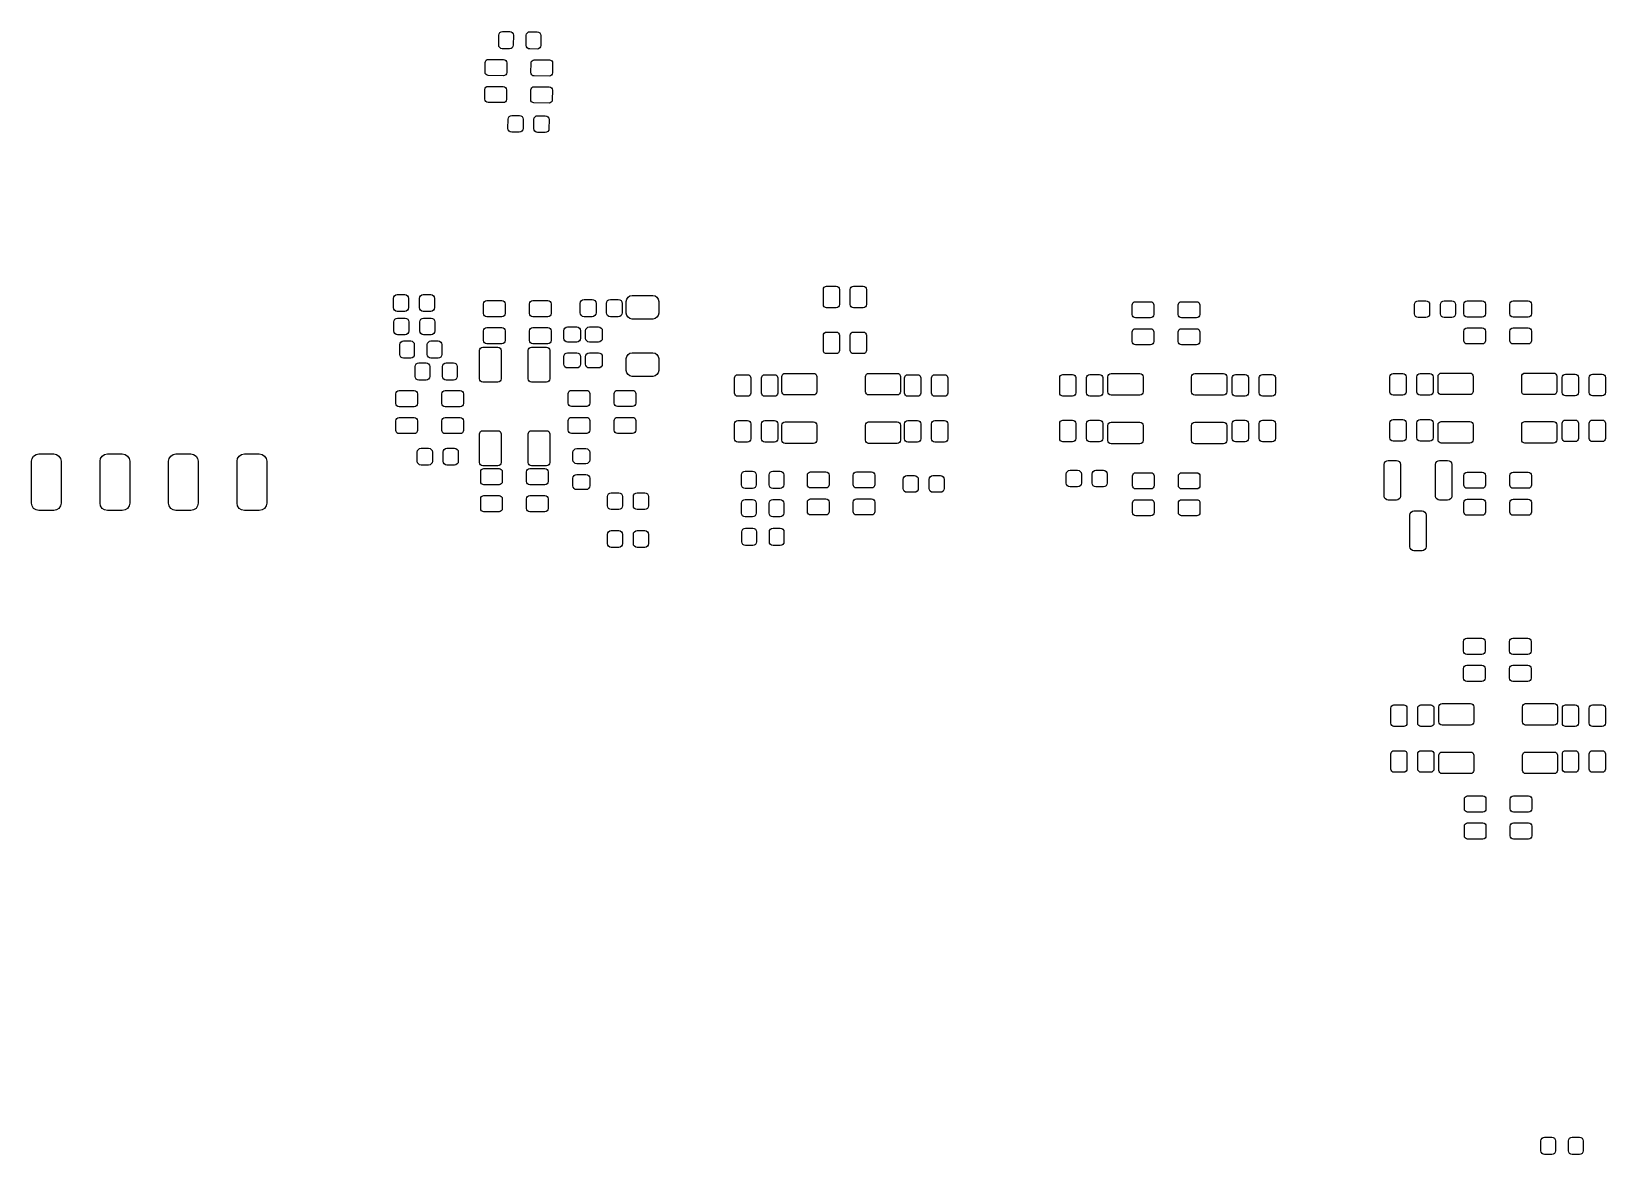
# Model space of a CAD drawing. Extents: x 127.1 to 185.4, y -114.4 to -72.8.
import ezdxf

# ---------------------------------------------------------------- set-up
doc = ezdxf.new("R2010")
doc.units = 0
doc.layers.add('BLACK', color=7, linetype='CONTINUOUS')

msp = doc.modelspace()

# ---------------------------------------------------------------- linework, layer by layer
at = {"layer": 'BLACK', "linetype": 'CONTINUOUS'}
for p, q in [((144.377783, -73.280006), (144.381012, -72.91002)), ((144.381012, -72.91002), (144.391738, -72.85845)), ((144.391738, -72.85845), (144.421384, -72.81491)), ((144.421384, -72.81491), (144.465435, -72.786028)), ((144.465435, -72.786028), (144.517185, -72.776203)), ((144.517185, -72.776203), (144.787174, -72.778559)), ((144.787174, -72.778559), (144.838745, -72.789286)), ((144.838745, -72.789286), (144.882285, -72.818932)), ((144.882285, -72.818932), (144.911166, -72.862983)), ((144.911166, -72.862983), (144.920991, -72.914732)), ((144.920991, -72.914732), (144.917762, -73.284718)), ((145.397745, -73.288908), (145.400974, -72.918922)), ((145.400974, -72.918922), (145.4117, -72.867352)), ((145.4117, -72.867352), (145.441346, -72.823812)), ((145.441346, -72.823812), (145.485397, -72.79493)), ((145.485397, -72.79493), (145.537147, -72.785105)), ((145.537147, -72.785105), (145.807136, -72.787461)), ((145.807136, -72.787461), (145.858707, -72.798188)), ((145.858707, -72.798188), (145.902247, -72.827834)), ((145.902247, -72.827834), (145.931128, -72.871885)), ((145.931128, -72.871885), (145.940953, -72.923634)), ((145.940953, -72.923634), (145.937724, -73.29362)), ((144.387608, -73.331755), (144.377783, -73.280006)), ((144.416489, -73.375806), (144.387608, -73.331755)), ((144.460029, -73.405452), (144.416489, -73.375806)), ((144.5116, -73.416179), (144.460029, -73.405452)), ((144.781589, -73.418535), (144.5116, -73.416179)), ((144.833339, -73.40871), (144.781589, -73.418535)), ((144.87739, -73.379828), (144.833339, -73.40871)), ((144.907036, -73.336288), (144.87739, -73.379828)), ((144.917762, -73.284718), (144.907036, -73.336288)), ((145.40757, -73.340657), (145.397745, -73.288908)), ((145.436451, -73.384708), (145.40757, -73.340657)), ((145.479991, -73.414354), (145.436451, -73.384708)), ((145.531562, -73.425081), (145.479991, -73.414354)), ((145.801551, -73.427437), (145.531562, -73.425081)), ((145.853301, -73.417612), (145.801551, -73.427437)), ((145.897352, -73.38873), (145.853301, -73.417612)), ((145.926998, -73.34519), (145.897352, -73.38873)), ((145.937724, -73.29362), (145.926998, -73.34519)), ((143.872839, -74.289104), (143.875981, -73.929117)), ((143.875981, -73.929117), (143.885515, -73.883277)), ((143.885515, -73.883277), (143.911867, -73.844574)), ((143.911867, -73.844574), (143.951024, -73.818902)), ((143.951024, -73.818902), (143.997024, -73.810169)), ((143.997024, -73.810169), (144.557002, -73.815056)), ((144.557002, -73.815056), (144.602843, -73.82459)), ((144.602843, -73.82459), (144.641545, -73.850942)), ((144.641545, -73.850942), (144.667218, -73.890099)), ((144.667218, -73.890099), (144.675951, -73.936098)), ((144.675951, -73.936098), (144.672809, -74.296085)), ((145.572776, -74.30394), (145.575918, -73.943953)), ((145.575918, -73.943953), (145.585452, -73.898113)), ((145.585452, -73.898113), (145.611804, -73.85941)), ((145.611804, -73.85941), (145.650961, -73.833738)), ((145.650961, -73.833738), (145.696961, -73.825005)), ((145.696961, -73.825005), (146.256939, -73.829892)), ((146.256939, -73.829892), (146.30278, -73.839426)), ((146.30278, -73.839426), (146.341482, -73.865778)), ((146.341482, -73.865778), (146.367155, -73.904935)), ((146.367155, -73.904935), (146.375888, -73.950934)), ((146.375888, -73.950934), (146.372746, -74.310921)), ((143.881572, -74.335103), (143.872839, -74.289104)), ((143.907245, -74.37426), (143.881572, -74.335103)), ((143.945947, -74.400612), (143.907245, -74.37426)), ((143.991788, -74.410146), (143.945947, -74.400612)), ((144.551766, -74.415033), (143.991788, -74.410146)), ((144.597766, -74.4063), (144.551766, -74.415033)), ((144.636923, -74.380628), (144.597766, -74.4063)), ((144.663275, -74.341925), (144.636923, -74.380628)), ((144.672809, -74.296085), (144.663275, -74.341925)), ((145.581509, -74.349939), (145.572776, -74.30394)), ((145.607182, -74.389096), (145.581509, -74.349939)), ((145.645884, -74.415448), (145.607182, -74.389096)), ((145.691725, -74.424982), (145.645884, -74.415448)), ((146.251703, -74.429869), (145.691725, -74.424982)), ((146.297703, -74.421136), (146.251703, -74.429869)), ((146.33686, -74.395464), (146.297703, -74.421136)), ((146.363212, -74.356761), (146.33686, -74.395464)), ((146.372746, -74.310921), (146.363212, -74.356761)), ((143.864112, -75.289066), (143.867254, -74.929079)), ((143.867254, -74.929079), (143.876788, -74.883239)), ((143.876788, -74.883239), (143.90314, -74.844536)), ((143.90314, -74.844536), (143.942297, -74.818864)), ((143.942297, -74.818864), (143.988297, -74.810131)), ((143.988297, -74.810131), (144.548275, -74.815018)), ((144.548275, -74.815018), (144.594116, -74.824552)), ((144.594116, -74.824552), (144.632818, -74.850904)), ((144.632818, -74.850904), (144.658491, -74.890061)), ((144.658491, -74.890061), (144.667224, -74.93606)), ((144.667224, -74.93606), (144.664082, -75.296047)), ((145.564049, -75.303902), (145.567191, -74.943915)), ((145.567191, -74.943915), (145.576725, -74.898075)), ((145.576725, -74.898075), (145.603077, -74.859372)), ((145.603077, -74.859372), (145.642234, -74.8337)), ((145.642234, -74.8337), (145.688234, -74.824967)), ((145.688234, -74.824967), (146.248212, -74.829854)), ((146.248212, -74.829854), (146.294053, -74.839388)), ((146.294053, -74.839388), (146.332755, -74.86574)), ((146.332755, -74.86574), (146.358428, -74.904897)), ((146.358428, -74.904897), (146.367161, -74.950896)), ((146.367161, -74.950896), (146.364019, -75.310883)), ((143.872845, -75.335065), (143.864112, -75.289066)), ((143.898518, -75.374222), (143.872845, -75.335065)), ((143.93722, -75.400574), (143.898518, -75.374222)), ((143.983061, -75.410108), (143.93722, -75.400574)), ((144.543039, -75.414995), (143.983061, -75.410108)), ((144.589039, -75.406262), (144.543039, -75.414995)), ((144.628196, -75.38059), (144.589039, -75.406262)), ((144.654548, -75.341887), (144.628196, -75.38059)), ((144.664082, -75.296047), (144.654548, -75.341887)), ((145.572782, -75.349901), (145.564049, -75.303902)), ((145.598455, -75.389058), (145.572782, -75.349901)), ((145.637157, -75.41541), (145.598455, -75.389058)), ((145.682998, -75.424944), (145.637157, -75.41541)), ((146.242976, -75.429831), (145.682998, -75.424944)), ((146.288976, -75.421098), (146.242976, -75.429831)), ((146.328133, -75.395426), (146.288976, -75.421098)), ((146.354485, -75.356723), (146.328133, -75.395426)), ((146.364019, -75.310883), (146.354485, -75.356723)), ((144.720848, -76.368117), (144.723815, -76.02813)), ((144.731037, -76.421784), (144.720848, -76.368117)), ((144.723815, -76.02813), (144.734939, -75.974649)), ((144.760988, -76.467466), (144.731037, -76.421784)), ((144.734939, -75.974649), (144.765682, -75.929497)), ((144.765682, -75.929497), (144.811365, -75.899546)), ((144.811365, -75.899546), (144.865032, -75.889357)), ((144.865032, -75.889357), (145.145021, -75.891801)), ((145.145021, -75.891801), (145.198502, -75.902925)), ((145.198502, -75.902925), (145.243654, -75.933668)), ((145.269703, -76.426485), (145.23896, -76.471637)), ((145.243654, -75.933668), (145.273605, -75.97935)), ((145.280827, -76.373004), (145.269703, -76.426485)), ((145.273605, -75.97935), (145.283794, -76.033017)), ((145.283794, -76.033017), (145.280827, -76.373004)), ((145.680812, -76.376495), (145.683779, -76.036508)), ((145.691001, -76.430162), (145.680812, -76.376495)), ((145.683779, -76.036508), (145.694903, -75.983027)), ((145.694903, -75.983027), (145.725646, -75.937875)), ((145.725646, -75.937875), (145.771329, -75.907924)), ((145.771329, -75.907924), (145.824996, -75.897735)), ((145.824996, -75.897735), (146.104985, -75.900179)), ((146.104985, -75.900179), (146.158466, -75.911303)), ((146.158466, -75.911303), (146.203618, -75.942046)), ((146.203618, -75.942046), (146.233569, -75.987728)), ((146.240791, -76.381382), (146.229667, -76.434863)), ((146.233569, -75.987728), (146.243758, -76.041395)), ((146.243758, -76.041395), (146.240791, -76.381382)), ((144.80614, -76.498209), (144.760988, -76.467466)), ((144.859621, -76.509333), (144.80614, -76.498209)), ((145.13961, -76.511777), (144.859621, -76.509333)), ((145.193277, -76.501588), (145.13961, -76.511777)), ((145.23896, -76.471637), (145.193277, -76.501588)), ((145.720952, -76.475844), (145.691001, -76.430162)), ((145.766104, -76.506587), (145.720952, -76.475844)), ((145.819585, -76.517711), (145.766104, -76.506587)), ((146.099574, -76.520155), (145.819585, -76.517711)), ((146.153241, -76.509966), (146.099574, -76.520155)), ((146.198924, -76.480015), (146.153241, -76.509966)), ((146.229667, -76.434863), (146.198924, -76.480015)), ((156.419134, -82.294077), (156.445147, -82.255146)), ((156.445147, -82.255146), (156.484078, -82.229133)), ((156.484078, -82.229133), (156.53, -82.219999)), ((156.53, -82.219999), (156.89, -82.219999)), ((156.89, -82.219999), (156.935922, -82.229133)), ((156.935922, -82.229133), (156.974853, -82.255146)), ((156.974853, -82.255146), (157.000866, -82.294077)), ((157.419134, -82.294077), (157.445147, -82.255146)), ((157.445147, -82.255146), (157.484078, -82.229133)), ((157.484078, -82.229133), (157.53, -82.219999)), ((157.53, -82.219999), (157.89, -82.219999)), ((157.89, -82.219999), (157.935922, -82.229133)), ((157.935922, -82.229133), (157.974853, -82.255146)), ((157.974853, -82.255146), (158.000866, -82.294077)), ((140.478085, -82.671742), (140.488742, -82.618166)), ((140.478085, -83.011742), (140.478085, -82.671742)), ((140.488742, -82.618166), (140.51909, -82.572747)), ((140.51909, -82.572747), (140.564509, -82.542399)), ((140.564509, -82.542399), (140.618085, -82.531742)), ((140.618085, -82.531742), (140.898085, -82.531742)), ((140.898085, -82.531742), (140.951661, -82.542399)), ((140.951661, -82.542399), (140.99708, -82.572747)), ((140.99708, -82.572747), (141.027428, -82.618166)), ((141.027428, -82.618166), (141.038085, -82.671742)), ((141.038085, -82.671742), (141.038085, -83.011742)), ((141.438085, -82.671742), (141.448742, -82.618166)), ((141.438085, -83.011742), (141.438085, -82.671742)), ((141.448742, -82.618166), (141.47909, -82.572747)), ((141.47909, -82.572747), (141.524509, -82.542399)), ((141.524509, -82.542399), (141.578085, -82.531742)), ((141.578085, -82.531742), (141.858085, -82.531742)), ((141.858085, -82.531742), (141.911661, -82.542399)), ((141.911661, -82.542399), (141.95708, -82.572747)), ((141.95708, -82.572747), (141.987428, -82.618166)), ((141.987428, -82.618166), (141.998085, -82.671742)), ((141.998085, -82.671742), (141.998085, -83.011742)), ((143.818083, -82.871742), (143.827217, -82.82582)), ((143.827217, -82.82582), (143.85323, -82.786889)), ((143.85323, -82.786889), (143.892161, -82.760876)), ((143.892161, -82.760876), (143.938083, -82.751742)), ((143.938083, -82.751742), (144.498083, -82.751742)), ((144.498083, -82.751742), (144.544005, -82.760876)), ((144.544005, -82.760876), (144.582936, -82.786889)), ((144.582936, -82.786889), (144.608949, -82.82582)), ((144.608949, -82.82582), (144.618083, -82.871742)), ((145.518085, -82.871742), (145.527219, -82.82582)), ((145.527219, -82.82582), (145.553232, -82.786889)), ((145.553232, -82.786889), (145.592163, -82.760876)), ((145.592163, -82.760876), (145.638085, -82.751742)), ((145.638085, -82.751742), (146.198085, -82.751742)), ((146.198085, -82.751742), (146.244007, -82.760876)), ((146.244007, -82.760876), (146.282938, -82.786889)), ((146.282938, -82.786889), (146.308951, -82.82582)), ((146.308951, -82.82582), (146.318085, -82.871742)), ((147.398085, -82.859242), (147.409313, -82.802796)), ((147.409313, -82.802796), (147.441287, -82.754944)), ((147.441287, -82.754944), (147.489139, -82.72297)), ((147.489139, -82.72297), (147.545585, -82.711742)), ((147.545585, -82.711742), (147.840585, -82.711742)), ((147.840585, -82.711742), (147.897031, -82.72297)), ((147.897031, -82.72297), (147.944883, -82.754944)), ((147.944883, -82.754944), (147.976857, -82.802796)), ((147.976857, -82.802796), (147.988085, -82.859242)), ((148.368085, -82.859242), (148.379313, -82.802796)), ((148.379313, -82.802796), (148.411287, -82.754944)), ((148.411287, -82.754944), (148.459139, -82.72297)), ((148.459139, -82.72297), (148.515585, -82.711742)), ((148.515585, -82.711742), (148.810585, -82.711742)), ((148.810585, -82.711742), (148.867031, -82.72297)), ((148.867031, -82.72297), (148.914883, -82.754944)), ((148.914883, -82.754944), (148.946857, -82.802796)), ((148.946857, -82.802796), (148.958085, -82.859242)), ((149.108085, -82.780492), (149.124736, -82.69678)), ((149.108085, -83.217992), (149.108085, -82.780492)), ((149.124736, -82.69678), (149.172155, -82.625812)), ((149.172155, -82.625812), (149.243123, -82.578393)), ((149.243123, -82.578393), (149.326835, -82.561742)), ((149.326835, -82.561742), (150.089335, -82.561742)), ((150.089335, -82.561742), (150.173047, -82.578393)), ((150.173047, -82.578393), (150.244015, -82.625812)), ((150.244015, -82.625812), (150.291434, -82.69678)), ((150.291434, -82.69678), (150.308085, -82.780492)), ((150.308085, -82.780492), (150.308085, -83.217992)), ((156.41, -82.339999), (156.419134, -82.294077)), ((156.41, -82.899999), (156.41, -82.339999)), ((157.000866, -82.294077), (157.01, -82.339999)), ((157.01, -82.339999), (157.01, -82.899999)), ((157.41, -82.339999), (157.419134, -82.294077)), ((157.41, -82.899999), (157.41, -82.339999)), ((158.000866, -82.294077), (158.01, -82.339999)), ((158.01, -82.339999), (158.01, -82.899999)), ((167.869133, -82.868691), (167.895146, -82.82976)), ((167.895146, -82.82976), (167.934077, -82.803747)), ((167.934077, -82.803747), (167.979999, -82.794613)), ((167.979999, -82.794613), (168.539999, -82.794613)), ((168.539999, -82.794613), (168.585921, -82.803747)), ((168.585921, -82.803747), (168.624852, -82.82976)), ((168.624852, -82.82976), (168.650865, -82.868691)), ((169.569135, -82.868691), (169.595148, -82.82976)), ((169.595148, -82.82976), (169.634079, -82.803747)), ((169.634079, -82.803747), (169.680001, -82.794613)), ((169.680001, -82.794613), (170.240001, -82.794613)), ((170.240001, -82.794613), (170.285923, -82.803747)), ((170.285923, -82.803747), (170.324854, -82.82976)), ((170.324854, -82.82976), (170.350867, -82.868691)), ((178.333542, -82.848166), (178.36389, -82.802747)), ((178.36389, -82.802747), (178.409309, -82.772399)), ((178.409309, -82.772399), (178.462885, -82.761742)), ((178.462885, -82.761742), (178.742885, -82.761742)), ((178.742885, -82.761742), (178.796461, -82.772399)), ((178.796461, -82.772399), (178.84188, -82.802747)), ((178.84188, -82.802747), (178.872228, -82.848166)), ((179.293542, -82.848166), (179.32389, -82.802747)), ((179.32389, -82.802747), (179.369309, -82.772399)), ((179.369309, -82.772399), (179.422885, -82.761742)), ((179.422885, -82.761742), (179.702885, -82.761742)), ((179.702885, -82.761742), (179.756461, -82.772399)), ((179.756461, -82.772399), (179.80188, -82.802747)), ((179.80188, -82.802747), (179.832228, -82.848166)), ((180.152884, -82.881742), (180.162018, -82.83582)), ((180.162018, -82.83582), (180.188031, -82.796889)), ((180.188031, -82.796889), (180.226962, -82.770876)), ((180.226962, -82.770876), (180.272884, -82.761742)), ((180.272884, -82.761742), (180.832884, -82.761742)), ((180.832884, -82.761742), (180.878806, -82.770876)), ((180.878806, -82.770876), (180.917737, -82.796889)), ((180.917737, -82.796889), (180.94375, -82.83582)), ((180.94375, -82.83582), (180.952884, -82.881742)), ((181.852886, -82.881742), (181.86202, -82.83582)), ((181.86202, -82.83582), (181.888033, -82.796889)), ((181.888033, -82.796889), (181.926964, -82.770876)), ((181.926964, -82.770876), (181.972886, -82.761742)), ((181.972886, -82.761742), (182.532886, -82.761742)), ((182.532886, -82.761742), (182.578808, -82.770876)), ((182.578808, -82.770876), (182.617739, -82.796889)), ((182.617739, -82.796889), (182.643752, -82.83582)), ((182.643752, -82.83582), (182.652886, -82.881742)), ((140.488742, -83.065318), (140.478085, -83.011742)), ((140.51909, -83.110737), (140.488742, -83.065318)), ((140.564509, -83.141085), (140.51909, -83.110737)), ((140.531005, -83.441005), (140.576424, -83.410657)), ((140.618085, -83.151742), (140.564509, -83.141085)), ((140.576424, -83.410657), (140.63, -83.4)), ((140.898085, -83.151742), (140.618085, -83.151742)), ((140.63, -83.4), (140.91, -83.4)), ((140.951661, -83.141085), (140.898085, -83.151742)), ((140.91, -83.4), (140.963576, -83.410657)), ((140.99708, -83.110737), (140.951661, -83.141085)), ((140.963576, -83.410657), (141.008995, -83.441005)), ((141.027428, -83.065318), (140.99708, -83.110737)), ((141.038085, -83.011742), (141.027428, -83.065318)), ((141.448742, -83.065318), (141.438085, -83.011742)), ((141.47909, -83.110737), (141.448742, -83.065318)), ((141.524509, -83.141085), (141.47909, -83.110737)), ((141.491005, -83.441005), (141.536424, -83.410657)), ((141.578085, -83.151742), (141.524509, -83.141085)), ((141.536424, -83.410657), (141.59, -83.4)), ((141.858085, -83.151742), (141.578085, -83.151742)), ((141.59, -83.4), (141.87, -83.4)), ((141.911661, -83.141085), (141.858085, -83.151742)), ((141.87, -83.4), (141.923576, -83.410657)), ((141.95708, -83.110737), (141.911661, -83.141085)), ((141.923576, -83.410657), (141.968995, -83.441005)), ((141.987428, -83.065318), (141.95708, -83.110737)), ((141.998085, -83.011742), (141.987428, -83.065318)), ((143.818083, -83.231742), (143.818083, -82.871742)), ((143.827217, -83.277664), (143.818083, -83.231742)), ((143.85323, -83.316595), (143.827217, -83.277664)), ((143.892161, -83.342608), (143.85323, -83.316595)), ((143.938083, -83.351742), (143.892161, -83.342608)), ((144.498083, -83.351742), (143.938083, -83.351742)), ((144.544005, -83.342608), (144.498083, -83.351742)), ((144.582936, -83.316595), (144.544005, -83.342608)), ((144.608949, -83.277664), (144.582936, -83.316595)), ((144.618083, -83.231742), (144.608949, -83.277664)), ((144.618083, -82.871742), (144.618083, -83.231742)), ((145.518085, -83.231742), (145.518085, -82.871742)), ((145.527219, -83.277664), (145.518085, -83.231742)), ((145.553232, -83.316595), (145.527219, -83.277664)), ((145.592163, -83.342608), (145.553232, -83.316595)), ((145.638085, -83.351742), (145.592163, -83.342608)), ((146.198085, -83.351742), (145.638085, -83.351742)), ((146.244007, -83.342608), (146.198085, -83.351742)), ((146.282938, -83.316595), (146.244007, -83.342608)), ((146.308951, -83.277664), (146.282938, -83.316595)), ((146.318085, -83.231742), (146.308951, -83.277664)), ((146.318085, -82.871742), (146.318085, -83.231742)), ((147.398085, -83.204242), (147.398085, -82.859242)), ((147.409313, -83.260688), (147.398085, -83.204242)), ((147.441287, -83.30854), (147.409313, -83.260688)), ((147.489139, -83.340514), (147.441287, -83.30854)), ((147.545585, -83.351742), (147.489139, -83.340514)), ((147.840585, -83.351742), (147.545585, -83.351742)), ((147.897031, -83.340514), (147.840585, -83.351742)), ((147.944883, -83.30854), (147.897031, -83.340514)), ((147.976857, -83.260688), (147.944883, -83.30854)), ((147.988085, -83.204242), (147.976857, -83.260688)), ((147.988085, -82.859242), (147.988085, -83.204242)), ((148.368085, -83.204242), (148.368085, -82.859242)), ((148.379313, -83.260688), (148.368085, -83.204242)), ((148.411287, -83.30854), (148.379313, -83.260688)), ((148.459139, -83.340514), (148.411287, -83.30854)), ((148.515585, -83.351742), (148.459139, -83.340514)), ((148.810585, -83.351742), (148.515585, -83.351742)), ((148.867031, -83.340514), (148.810585, -83.351742)), ((148.914883, -83.30854), (148.867031, -83.340514)), ((148.946857, -83.260688), (148.914883, -83.30854)), ((148.958085, -83.204242), (148.946857, -83.260688)), ((148.958085, -82.859242), (148.958085, -83.204242)), ((149.124736, -83.301704), (149.108085, -83.217992)), ((149.172155, -83.372672), (149.124736, -83.301704)), ((149.243123, -83.420091), (149.172155, -83.372672)), ((149.326835, -83.436742), (149.243123, -83.420091)), ((150.173047, -83.420091), (150.089335, -83.436742)), ((150.244015, -83.372672), (150.173047, -83.420091)), ((150.291434, -83.301704), (150.244015, -83.372672)), ((150.308085, -83.217992), (150.291434, -83.301704)), ((156.419134, -82.945921), (156.41, -82.899999)), ((156.445147, -82.984852), (156.419134, -82.945921)), ((156.484078, -83.010865), (156.445147, -82.984852)), ((156.53, -83.019999), (156.484078, -83.010865)), ((156.89, -83.019999), (156.53, -83.019999)), ((156.935922, -83.010865), (156.89, -83.019999)), ((156.974853, -82.984852), (156.935922, -83.010865)), ((157.000866, -82.945921), (156.974853, -82.984852)), ((157.01, -82.899999), (157.000866, -82.945921)), ((157.419134, -82.945921), (157.41, -82.899999)), ((157.445147, -82.984852), (157.419134, -82.945921)), ((157.484078, -83.010865), (157.445147, -82.984852)), ((157.53, -83.019999), (157.484078, -83.010865)), ((157.89, -83.019999), (157.53, -83.019999)), ((157.935922, -83.010865), (157.89, -83.019999)), ((157.974853, -82.984852), (157.935922, -83.010865)), ((158.000866, -82.945921), (157.974853, -82.984852)), ((158.01, -82.899999), (158.000866, -82.945921)), ((167.859999, -82.914613), (167.869133, -82.868691)), ((167.859999, -83.274613), (167.859999, -82.914613)), ((167.869133, -83.320535), (167.859999, -83.274613)), ((167.895146, -83.359466), (167.869133, -83.320535)), ((167.934077, -83.385479), (167.895146, -83.359466)), ((167.979999, -83.394613), (167.934077, -83.385479)), ((168.539999, -83.394613), (167.979999, -83.394613)), ((168.585921, -83.385479), (168.539999, -83.394613)), ((168.624852, -83.359466), (168.585921, -83.385479)), ((168.650865, -83.320535), (168.624852, -83.359466)), ((168.650865, -82.868691), (168.659999, -82.914613)), ((168.659999, -83.274613), (168.650865, -83.320535)), ((168.659999, -82.914613), (168.659999, -83.274613)), ((169.560001, -82.914613), (169.569135, -82.868691)), ((169.560001, -83.274613), (169.560001, -82.914613)), ((169.569135, -83.320535), (169.560001, -83.274613)), ((169.595148, -83.359466), (169.569135, -83.320535)), ((169.634079, -83.385479), (169.595148, -83.359466)), ((169.680001, -83.394613), (169.634079, -83.385479)), ((170.240001, -83.394613), (169.680001, -83.394613)), ((170.285923, -83.385479), (170.240001, -83.394613)), ((170.324854, -83.359466), (170.285923, -83.385479)), ((170.350867, -83.320535), (170.324854, -83.359466)), ((170.350867, -82.868691), (170.360001, -82.914613)), ((170.360001, -83.274613), (170.350867, -83.320535)), ((170.360001, -82.914613), (170.360001, -83.274613)), ((178.322885, -82.901742), (178.333542, -82.848166)), ((178.322885, -83.241742), (178.322885, -82.901742)), ((178.333542, -83.295318), (178.322885, -83.241742)), ((178.36389, -83.340737), (178.333542, -83.295318)), ((178.409309, -83.371085), (178.36389, -83.340737)), ((178.462885, -83.381742), (178.409309, -83.371085)), ((178.742885, -83.381742), (178.462885, -83.381742)), ((178.796461, -83.371085), (178.742885, -83.381742)), ((178.84188, -83.340737), (178.796461, -83.371085)), ((178.872228, -83.295318), (178.84188, -83.340737)), ((178.872228, -82.848166), (178.882885, -82.901742)), ((178.882885, -83.241742), (178.872228, -83.295318)), ((178.882885, -82.901742), (178.882885, -83.241742)), ((179.282885, -82.901742), (179.293542, -82.848166)), ((179.282885, -83.241742), (179.282885, -82.901742)), ((179.293542, -83.295318), (179.282885, -83.241742)), ((179.32389, -83.340737), (179.293542, -83.295318)), ((179.369309, -83.371085), (179.32389, -83.340737)), ((179.422885, -83.381742), (179.369309, -83.371085)), ((179.702885, -83.381742), (179.422885, -83.381742)), ((179.756461, -83.371085), (179.702885, -83.381742)), ((179.80188, -83.340737), (179.756461, -83.371085)), ((179.832228, -83.295318), (179.80188, -83.340737)), ((179.832228, -82.848166), (179.842885, -82.901742)), ((179.842885, -83.241742), (179.832228, -83.295318)), ((179.842885, -82.901742), (179.842885, -83.241742)), ((180.152884, -83.241742), (180.152884, -82.881742)), ((180.162018, -83.287664), (180.152884, -83.241742)), ((180.188031, -83.326595), (180.162018, -83.287664)), ((180.226962, -83.352608), (180.188031, -83.326595)), ((180.272884, -83.361742), (180.226962, -83.352608)), ((180.832884, -83.361742), (180.272884, -83.361742)), ((180.878806, -83.352608), (180.832884, -83.361742)), ((180.917737, -83.326595), (180.878806, -83.352608)), ((180.94375, -83.287664), (180.917737, -83.326595)), ((180.952884, -83.241742), (180.94375, -83.287664)), ((180.952884, -82.881742), (180.952884, -83.241742)), ((181.852886, -83.241742), (181.852886, -82.881742)), ((181.86202, -83.287664), (181.852886, -83.241742)), ((181.888033, -83.326595), (181.86202, -83.287664)), ((181.926964, -83.352608), (181.888033, -83.326595)), ((181.972886, -83.361742), (181.926964, -83.352608)), ((182.532886, -83.361742), (181.972886, -83.361742)), ((182.578808, -83.352608), (182.532886, -83.361742)), ((182.617739, -83.326595), (182.578808, -83.352608)), ((182.643752, -83.287664), (182.617739, -83.326595)), ((182.652886, -83.241742), (182.643752, -83.287664)), ((182.652886, -82.881742), (182.652886, -83.241742)), ((140.49, -83.54), (140.500657, -83.486424)), ((140.49, -83.88), (140.49, -83.54)), ((140.500657, -83.933576), (140.49, -83.88)), ((140.500657, -83.486424), (140.531005, -83.441005)), ((140.531005, -83.978995), (140.500657, -83.933576)), ((140.576424, -84.009343), (140.531005, -83.978995)), ((140.63, -84.02), (140.576424, -84.009343)), ((140.963576, -84.009343), (140.91, -84.02)), ((141.008995, -83.978995), (140.963576, -84.009343)), ((141.008995, -83.441005), (141.039343, -83.486424)), ((141.039343, -83.933576), (141.008995, -83.978995)), ((141.039343, -83.486424), (141.05, -83.54)), ((141.05, -83.88), (141.039343, -83.933576)), ((141.05, -83.54), (141.05, -83.88)), ((141.45, -83.54), (141.460657, -83.486424)), ((141.45, -83.88), (141.45, -83.54)), ((141.460657, -83.933576), (141.45, -83.88)), ((141.460657, -83.486424), (141.491005, -83.441005)), ((141.491005, -83.978995), (141.460657, -83.933576)), ((141.536424, -84.009343), (141.491005, -83.978995)), ((141.59, -84.02), (141.536424, -84.009343)), ((141.923576, -84.009343), (141.87, -84.02)), ((141.968995, -83.978995), (141.923576, -84.009343)), ((141.968995, -83.441005), (141.999343, -83.486424)), ((141.999343, -83.933576), (141.968995, -83.978995)), ((141.999343, -83.486424), (142.01, -83.54)), ((142.01, -83.88), (141.999343, -83.933576)), ((142.01, -83.54), (142.01, -83.88)), ((143.818083, -83.871742), (143.827217, -83.82582)), ((143.818083, -84.231742), (143.818083, -83.871742)), ((143.827217, -83.82582), (143.85323, -83.786889)), ((143.85323, -83.786889), (143.892161, -83.760876)), ((143.892161, -83.760876), (143.938083, -83.751742)), ((143.938083, -83.751742), (144.498083, -83.751742)), ((144.498083, -83.751742), (144.544005, -83.760876)), ((144.544005, -83.760876), (144.582936, -83.786889)), ((144.582936, -83.786889), (144.608949, -83.82582)), ((144.608949, -83.82582), (144.618083, -83.871742)), ((144.618083, -83.871742), (144.618083, -84.231742)), ((145.518085, -83.871742), (145.527219, -83.82582)), ((145.518085, -84.231742), (145.518085, -83.871742)), ((145.527219, -83.82582), (145.553232, -83.786889)), ((145.553232, -83.786889), (145.592163, -83.760876)), ((145.592163, -83.760876), (145.638085, -83.751742)), ((145.638085, -83.751742), (146.198085, -83.751742)), ((146.198085, -83.751742), (146.244007, -83.760876)), ((146.244007, -83.760876), (146.282938, -83.786889)), ((146.282938, -83.786889), (146.308951, -83.82582)), ((146.308951, -83.82582), (146.318085, -83.871742)), ((146.318085, -83.871742), (146.318085, -84.231742)), ((146.788085, -83.871742), (146.798742, -83.818166)), ((146.788085, -84.151742), (146.788085, -83.871742)), ((146.798742, -83.818166), (146.82909, -83.772747)), ((146.82909, -83.772747), (146.874509, -83.742399)), ((146.874509, -83.742399), (146.928085, -83.731742)), ((146.928085, -83.731742), (147.268085, -83.731742)), ((147.268085, -83.731742), (147.321661, -83.742399)), ((147.321661, -83.742399), (147.36708, -83.772747)), ((147.36708, -83.772747), (147.397428, -83.818166)), ((147.397428, -83.818166), (147.408085, -83.871742)), ((147.408085, -83.871742), (147.408085, -84.151742)), ((147.598085, -83.871742), (147.608742, -83.818166)), ((147.598085, -84.151742), (147.598085, -83.871742)), ((147.608742, -83.818166), (147.63909, -83.772747)), ((147.63909, -83.772747), (147.684509, -83.742399)), ((147.684509, -83.742399), (147.738085, -83.731742)), ((147.738085, -83.731742), (148.078085, -83.731742)), ((148.078085, -83.731742), (148.131661, -83.742399)), ((148.131661, -83.742399), (148.17708, -83.772747)), ((148.17708, -83.772747), (148.207428, -83.818166)), ((148.207428, -83.818166), (148.218085, -83.871742)), ((148.218085, -83.871742), (148.218085, -84.151742)), ((150.089335, -83.436742), (149.326835, -83.436742)), ((156.41, -84.040001), (156.419134, -83.994079)), ((156.419134, -83.994079), (156.445147, -83.955148)), ((156.445147, -83.955148), (156.484078, -83.929135)), ((156.484078, -83.929135), (156.53, -83.920001)), ((156.53, -83.920001), (156.89, -83.920001)), ((156.89, -83.920001), (156.935922, -83.929135)), ((156.935922, -83.929135), (156.974853, -83.955148)), ((156.974853, -83.955148), (157.000866, -83.994079)), ((157.000866, -83.994079), (157.01, -84.040001)), ((157.41, -84.040001), (157.419134, -83.994079)), ((157.419134, -83.994079), (157.445147, -83.955148)), ((157.445147, -83.955148), (157.484078, -83.929135)), ((157.484078, -83.929135), (157.53, -83.920001)), ((157.53, -83.920001), (157.89, -83.920001)), ((157.89, -83.920001), (157.935922, -83.929135)), ((157.935922, -83.929135), (157.974853, -83.955148)), ((157.974853, -83.955148), (158.000866, -83.994079)), ((158.000866, -83.994079), (158.01, -84.040001)), ((167.859999, -83.914613), (167.869133, -83.868691)), ((167.859999, -84.274613), (167.859999, -83.914613)), ((167.869133, -83.868691), (167.895146, -83.82976)), ((167.895146, -83.82976), (167.934077, -83.803747)), ((167.934077, -83.803747), (167.979999, -83.794613)), ((167.979999, -83.794613), (168.539999, -83.794613)), ((168.539999, -83.794613), (168.585921, -83.803747)), ((168.585921, -83.803747), (168.624852, -83.82976)), ((168.624852, -83.82976), (168.650865, -83.868691)), ((168.650865, -83.868691), (168.659999, -83.914613)), ((168.659999, -83.914613), (168.659999, -84.274613)), ((169.560001, -83.914613), (169.569135, -83.868691)), ((169.560001, -84.274613), (169.560001, -83.914613)), ((169.569135, -83.868691), (169.595148, -83.82976)), ((169.595148, -83.82976), (169.634079, -83.803747)), ((169.634079, -83.803747), (169.680001, -83.794613)), ((169.680001, -83.794613), (170.240001, -83.794613)), ((170.240001, -83.794613), (170.285923, -83.803747)), ((170.285923, -83.803747), (170.324854, -83.82976)), ((170.324854, -83.82976), (170.350867, -83.868691)), ((170.350867, -83.868691), (170.360001, -83.914613)), ((170.360001, -83.914613), (170.360001, -84.274613)), ((180.152884, -83.881742), (180.162018, -83.83582)), ((180.152884, -84.241742), (180.152884, -83.881742)), ((180.162018, -83.83582), (180.188031, -83.796889)), ((180.188031, -83.796889), (180.226962, -83.770876)), ((180.226962, -83.770876), (180.272884, -83.761742)), ((180.272884, -83.761742), (180.832884, -83.761742)), ((180.832884, -83.761742), (180.878806, -83.770876)), ((180.878806, -83.770876), (180.917737, -83.796889)), ((180.917737, -83.796889), (180.94375, -83.83582)), ((180.94375, -83.83582), (180.952884, -83.881742)), ((180.952884, -83.881742), (180.952884, -84.241742)), ((181.852886, -83.881742), (181.86202, -83.83582)), ((181.852886, -84.241742), (181.852886, -83.881742)), ((181.86202, -83.83582), (181.888033, -83.796889)), ((181.888033, -83.796889), (181.926964, -83.770876)), ((181.926964, -83.770876), (181.972886, -83.761742)), ((181.972886, -83.761742), (182.532886, -83.761742)), ((182.532886, -83.761742), (182.578808, -83.770876)), ((182.578808, -83.770876), (182.617739, -83.796889)), ((182.617739, -83.796889), (182.643752, -83.83582)), ((182.643752, -83.83582), (182.652886, -83.881742)), ((182.652886, -83.881742), (182.652886, -84.241742)), ((140.91, -84.02), (140.63, -84.02)), ((140.71, -84.385), (140.720276, -84.333338)), ((140.71, -84.755), (140.71, -84.385)), ((140.720276, -84.333338), (140.749541, -84.289541)), ((140.749541, -84.289541), (140.793338, -84.260276)), ((140.793338, -84.260276), (140.845, -84.25)), ((140.845, -84.25), (141.115, -84.25)), ((141.115, -84.25), (141.166662, -84.260276)), ((141.166662, -84.260276), (141.210459, -84.289541)), ((141.210459, -84.289541), (141.239724, -84.333338)), ((141.239724, -84.333338), (141.25, -84.385)), ((141.25, -84.385), (141.25, -84.755)), ((141.87, -84.02), (141.59, -84.02)), ((141.73, -84.385), (141.740276, -84.333338)), ((141.73, -84.755), (141.73, -84.385)), ((141.740276, -84.333338), (141.769541, -84.289541)), ((141.769541, -84.289541), (141.813338, -84.260276)), ((141.813338, -84.260276), (141.865, -84.25)), ((141.865, -84.25), (142.135, -84.25)), ((142.135, -84.25), (142.186662, -84.260276)), ((142.186662, -84.260276), (142.230459, -84.289541)), ((142.230459, -84.289541), (142.259724, -84.333338)), ((142.259724, -84.333338), (142.27, -84.385)), ((142.27, -84.385), (142.27, -84.755)), ((143.668085, -84.596742), (143.677219, -84.55082)), ((143.677219, -84.55082), (143.703232, -84.511889)), ((143.703232, -84.511889), (143.742163, -84.485876)), ((143.742163, -84.485876), (143.788085, -84.476742)), ((143.788085, -84.476742), (144.348085, -84.476742)), ((143.827217, -84.277664), (143.818083, -84.231742)), ((143.85323, -84.316595), (143.827217, -84.277664)), ((143.892161, -84.342608), (143.85323, -84.316595)), ((143.938083, -84.351742), (143.892161, -84.342608)), ((144.498083, -84.351742), (143.938083, -84.351742)), ((144.348085, -84.476742), (144.394007, -84.485876)), ((144.394007, -84.485876), (144.432938, -84.511889)), ((144.432938, -84.511889), (144.458951, -84.55082)), ((144.458951, -84.55082), (144.468085, -84.596742)), ((144.544005, -84.342608), (144.498083, -84.351742)), ((144.582936, -84.316595), (144.544005, -84.342608)), ((144.608949, -84.277664), (144.582936, -84.316595)), ((144.618083, -84.231742), (144.608949, -84.277664)), ((145.468085, -84.596742), (145.477219, -84.55082)), ((145.477219, -84.55082), (145.503232, -84.511889)), ((145.503232, -84.511889), (145.542163, -84.485876)), ((145.527219, -84.277664), (145.518085, -84.231742)), ((145.553232, -84.316595), (145.527219, -84.277664)), ((145.542163, -84.485876), (145.588085, -84.476742)), ((145.592163, -84.342608), (145.553232, -84.316595)), ((145.588085, -84.476742), (146.148085, -84.476742)), ((145.638085, -84.351742), (145.592163, -84.342608)), ((146.198085, -84.351742), (145.638085, -84.351742)), ((146.148085, -84.476742), (146.194007, -84.485876)), ((146.194007, -84.485876), (146.232938, -84.511889)), ((146.244007, -84.342608), (146.198085, -84.351742)), ((146.232938, -84.511889), (146.258951, -84.55082)), ((146.282938, -84.316595), (146.244007, -84.342608)), ((146.258951, -84.55082), (146.268085, -84.596742)), ((146.308951, -84.277664), (146.282938, -84.316595)), ((146.318085, -84.231742), (146.308951, -84.277664)), ((146.798742, -84.205318), (146.788085, -84.151742)), ((146.82909, -84.250737), (146.798742, -84.205318)), ((146.874509, -84.281085), (146.82909, -84.250737)), ((146.928085, -84.291742), (146.874509, -84.281085)), ((147.268085, -84.291742), (146.928085, -84.291742)), ((147.321661, -84.281085), (147.268085, -84.291742)), ((147.36708, -84.250737), (147.321661, -84.281085)), ((147.397428, -84.205318), (147.36708, -84.250737)), ((147.408085, -84.151742), (147.397428, -84.205318)), ((147.608742, -84.205318), (147.598085, -84.151742)), ((147.63909, -84.250737), (147.608742, -84.205318)), ((147.684509, -84.281085), (147.63909, -84.250737)), ((147.738085, -84.291742), (147.684509, -84.281085)), ((148.078085, -84.291742), (147.738085, -84.291742)), ((148.131661, -84.281085), (148.078085, -84.291742)), ((148.17708, -84.250737), (148.131661, -84.281085)), ((148.207428, -84.205318), (148.17708, -84.250737)), ((148.218085, -84.151742), (148.207428, -84.205318)), ((156.41, -84.600001), (156.41, -84.040001)), ((157.01, -84.040001), (157.01, -84.600001)), ((157.41, -84.600001), (157.41, -84.040001)), ((158.01, -84.040001), (158.01, -84.600001)), ((167.869133, -84.320535), (167.859999, -84.274613)), ((167.895146, -84.359466), (167.869133, -84.320535)), ((167.934077, -84.385479), (167.895146, -84.359466)), ((167.979999, -84.394613), (167.934077, -84.385479)), ((168.539999, -84.394613), (167.979999, -84.394613)), ((168.585921, -84.385479), (168.539999, -84.394613)), ((168.624852, -84.359466), (168.585921, -84.385479)), ((168.650865, -84.320535), (168.624852, -84.359466)), ((168.659999, -84.274613), (168.650865, -84.320535)), ((169.569135, -84.320535), (169.560001, -84.274613)), ((169.595148, -84.359466), (169.569135, -84.320535)), ((169.634079, -84.385479), (169.595148, -84.359466)), ((169.680001, -84.394613), (169.634079, -84.385479)), ((170.240001, -84.394613), (169.680001, -84.394613)), ((170.285923, -84.385479), (170.240001, -84.394613)), ((170.324854, -84.359466), (170.285923, -84.385479)), ((170.350867, -84.320535), (170.324854, -84.359466)), ((170.360001, -84.274613), (170.350867, -84.320535)), ((180.162018, -84.287664), (180.152884, -84.241742)), ((180.188031, -84.326595), (180.162018, -84.287664)), ((180.226962, -84.352608), (180.188031, -84.326595)), ((180.272884, -84.361742), (180.226962, -84.352608)), ((180.832884, -84.361742), (180.272884, -84.361742)), ((180.878806, -84.352608), (180.832884, -84.361742)), ((180.917737, -84.326595), (180.878806, -84.352608)), ((180.94375, -84.287664), (180.917737, -84.326595)), ((180.952884, -84.241742), (180.94375, -84.287664)), ((181.86202, -84.287664), (181.852886, -84.241742)), ((181.888033, -84.326595), (181.86202, -84.287664)), ((181.926964, -84.352608), (181.888033, -84.326595)), ((181.972886, -84.361742), (181.926964, -84.352608)), ((182.532886, -84.361742), (181.972886, -84.361742)), ((182.578808, -84.352608), (182.532886, -84.361742)), ((182.617739, -84.326595), (182.578808, -84.352608)), ((182.643752, -84.287664), (182.617739, -84.326595)), ((182.652886, -84.241742), (182.643752, -84.287664)), ((140.720276, -84.806662), (140.71, -84.755)), ((140.749541, -84.850459), (140.720276, -84.806662)), ((140.793338, -84.879724), (140.749541, -84.850459)), ((140.845, -84.89), (140.793338, -84.879724)), ((141.115, -84.89), (140.845, -84.89)), ((141.166662, -84.879724), (141.115, -84.89)), ((141.210459, -84.850459), (141.166662, -84.879724)), ((141.239724, -84.806662), (141.210459, -84.850459)), ((141.25, -84.755), (141.239724, -84.806662)), ((141.28, -85.195), (141.290276, -85.143338)), ((141.290276, -85.143338), (141.319541, -85.099541)), ((141.319541, -85.099541), (141.363338, -85.070276)), ((141.363338, -85.070276), (141.415, -85.06)), ((141.415, -85.06), (141.685, -85.06)), ((141.685, -85.06), (141.736662, -85.070276)), ((141.740276, -84.806662), (141.73, -84.755)), ((141.736662, -85.070276), (141.780459, -85.099541)), ((141.769541, -84.850459), (141.740276, -84.806662)), ((141.813338, -84.879724), (141.769541, -84.850459)), ((141.780459, -85.099541), (141.809724, -85.143338)), ((141.809724, -85.143338), (141.82, -85.195)), ((141.865, -84.89), (141.813338, -84.879724)), ((142.135, -84.89), (141.865, -84.89)), ((142.186662, -84.879724), (142.135, -84.89)), ((142.230459, -84.850459), (142.186662, -84.879724)), ((142.259724, -84.806662), (142.230459, -84.850459)), ((142.27, -84.755), (142.259724, -84.806662)), ((142.3, -85.195), (142.310276, -85.143338)), ((142.310276, -85.143338), (142.339541, -85.099541)), ((142.339541, -85.099541), (142.383338, -85.070276)), ((142.383338, -85.070276), (142.435, -85.06)), ((142.435, -85.06), (142.705, -85.06)), ((142.705, -85.06), (142.756662, -85.070276)), ((142.756662, -85.070276), (142.800459, -85.099541)), ((142.800459, -85.099541), (142.829724, -85.143338)), ((142.829724, -85.143338), (142.84, -85.195)), ((143.668085, -85.656742), (143.668085, -84.596742)), ((144.468085, -84.596742), (144.468085, -85.656742)), ((145.468085, -85.656742), (145.468085, -84.596742)), ((146.268085, -84.596742), (146.268085, -85.656742)), ((146.788085, -84.831742), (146.798742, -84.778166)), ((146.788085, -85.111742), (146.788085, -84.831742)), ((146.798742, -85.165318), (146.788085, -85.111742)), ((146.798742, -84.778166), (146.82909, -84.732747)), ((146.82909, -85.210737), (146.798742, -85.165318)), ((146.82909, -84.732747), (146.874509, -84.702399)), ((146.874509, -84.702399), (146.928085, -84.691742)), ((146.928085, -84.691742), (147.268085, -84.691742)), ((147.268085, -84.691742), (147.321661, -84.702399)), ((147.321661, -84.702399), (147.36708, -84.732747)), ((147.36708, -84.732747), (147.397428, -84.778166)), ((147.397428, -85.165318), (147.36708, -85.210737)), ((147.397428, -84.778166), (147.408085, -84.831742)), ((147.408085, -85.111742), (147.397428, -85.165318)), ((147.408085, -84.831742), (147.408085, -85.111742)), ((147.598085, -84.831742), (147.608742, -84.778166)), ((147.598085, -85.111742), (147.598085, -84.831742)), ((147.608742, -85.165318), (147.598085, -85.111742)), ((147.608742, -84.778166), (147.63909, -84.732747)), ((147.63909, -85.210737), (147.608742, -85.165318)), ((147.63909, -84.732747), (147.684509, -84.702399)), ((147.684509, -84.702399), (147.738085, -84.691742)), ((147.738085, -84.691742), (148.078085, -84.691742)), ((148.078085, -84.691742), (148.131661, -84.702399)), ((148.131661, -84.702399), (148.17708, -84.732747)), ((148.17708, -84.732747), (148.207428, -84.778166)), ((148.207428, -85.165318), (148.17708, -85.210737)), ((148.207428, -84.778166), (148.218085, -84.831742)), ((148.218085, -85.111742), (148.207428, -85.165318)), ((148.218085, -84.831742), (148.218085, -85.111742)), ((149.108085, -84.905492), (149.124736, -84.82178)), ((149.108085, -85.342992), (149.108085, -84.905492)), ((149.124736, -84.82178), (149.172155, -84.750812)), ((149.172155, -84.750812), (149.243123, -84.703393)), ((149.243123, -84.703393), (149.326835, -84.686742)), ((149.326835, -84.686742), (150.089335, -84.686742)), ((150.089335, -84.686742), (150.173047, -84.703393)), ((150.173047, -84.703393), (150.244015, -84.750812)), ((150.244015, -84.750812), (150.291434, -84.82178)), ((150.291434, -84.82178), (150.308085, -84.905492)), ((150.308085, -84.905492), (150.308085, -85.342992)), ((156.419134, -84.645923), (156.41, -84.600001)), ((156.445147, -84.684854), (156.419134, -84.645923)), ((156.484078, -84.710867), (156.445147, -84.684854)), ((156.53, -84.720001), (156.484078, -84.710867)), ((156.89, -84.720001), (156.53, -84.720001)), ((156.935922, -84.710867), (156.89, -84.720001)), ((156.974853, -84.684854), (156.935922, -84.710867)), ((157.000866, -84.645923), (156.974853, -84.684854)), ((157.01, -84.600001), (157.000866, -84.645923)), ((157.419134, -84.645923), (157.41, -84.600001)), ((157.445147, -84.684854), (157.419134, -84.645923)), ((157.484078, -84.710867), (157.445147, -84.684854)), ((157.53, -84.720001), (157.484078, -84.710867)), ((157.89, -84.720001), (157.53, -84.720001)), ((157.935922, -84.710867), (157.89, -84.720001)), ((157.974853, -84.684854), (157.935922, -84.710867)), ((158.000866, -84.645923), (157.974853, -84.684854)), ((158.01, -84.600001), (158.000866, -84.645923)), ((141.28, -85.565), (141.28, -85.195)), ((141.290276, -85.616662), (141.28, -85.565)), ((141.319541, -85.660459), (141.290276, -85.616662)), ((141.363338, -85.689724), (141.319541, -85.660459)), ((141.415, -85.7), (141.363338, -85.689724)), ((141.685, -85.7), (141.415, -85.7)), ((141.736662, -85.689724), (141.685, -85.7)), ((141.780459, -85.660459), (141.736662, -85.689724)), ((141.809724, -85.616662), (141.780459, -85.660459)), ((141.82, -85.565), (141.809724, -85.616662)), ((141.82, -85.195), (141.82, -85.565)), ((142.3, -85.565), (142.3, -85.195)), ((142.310276, -85.616662), (142.3, -85.565)), ((142.339541, -85.660459), (142.310276, -85.616662)), ((142.383338, -85.689724), (142.339541, -85.660459)), ((142.435, -85.7), (142.383338, -85.689724)), ((142.705, -85.7), (142.435, -85.7)), ((142.756662, -85.689724), (142.705, -85.7)), ((142.800459, -85.660459), (142.756662, -85.689724)), ((142.829724, -85.616662), (142.800459, -85.660459)), ((142.84, -85.565), (142.829724, -85.616662)), ((142.84, -85.195), (142.84, -85.565)), ((143.677219, -85.702664), (143.668085, -85.656742)), ((143.703232, -85.741595), (143.677219, -85.702664)), ((143.742163, -85.767608), (143.703232, -85.741595)), ((144.432938, -85.741595), (144.394007, -85.767608)), ((144.458951, -85.702664), (144.432938, -85.741595)), ((144.468085, -85.656742), (144.458951, -85.702664)), ((145.477219, -85.702664), (145.468085, -85.656742)), ((145.503232, -85.741595), (145.477219, -85.702664)), ((145.542163, -85.767608), (145.503232, -85.741595)), ((146.232938, -85.741595), (146.194007, -85.767608)), ((146.258951, -85.702664), (146.232938, -85.741595)), ((146.268085, -85.656742), (146.258951, -85.702664)), ((146.874509, -85.241085), (146.82909, -85.210737)), ((146.928085, -85.251742), (146.874509, -85.241085)), ((147.268085, -85.251742), (146.928085, -85.251742)), ((147.321661, -85.241085), (147.268085, -85.251742)), ((147.36708, -85.210737), (147.321661, -85.241085)), ((147.684509, -85.241085), (147.63909, -85.210737)), ((147.738085, -85.251742), (147.684509, -85.241085)), ((148.078085, -85.251742), (147.738085, -85.251742)), ((148.131661, -85.241085), (148.078085, -85.251742)), ((148.17708, -85.210737), (148.131661, -85.241085)), ((149.124736, -85.426704), (149.108085, -85.342992)), ((149.172155, -85.497672), (149.124736, -85.426704)), ((149.243123, -85.545091), (149.172155, -85.497672)), ((149.326835, -85.561742), (149.243123, -85.545091)), ((150.089335, -85.561742), (149.326835, -85.561742)), ((150.173047, -85.545091), (150.089335, -85.561742)), ((150.244015, -85.497672), (150.173047, -85.545091)), ((150.291434, -85.426704), (150.244015, -85.497672)), ((150.308085, -85.342992), (150.291434, -85.426704)), ((153.12, -85.619999), (153.129134, -85.574077)), ((153.12, -86.179999), (153.12, -85.619999)), ((153.129134, -85.574077), (153.155147, -85.535146)), ((153.155147, -85.535146), (153.194078, -85.509133)), ((153.194078, -85.509133), (153.24, -85.499999)), ((153.24, -85.499999), (153.6, -85.499999)), ((153.6, -85.499999), (153.645922, -85.509133)), ((153.645922, -85.509133), (153.684853, -85.535146)), ((153.684853, -85.535146), (153.710866, -85.574077)), ((153.710866, -85.574077), (153.72, -85.619999)), ((153.72, -85.619999), (153.72, -86.179999)), ((154.12, -85.619999), (154.129134, -85.574077)), ((154.12, -86.179999), (154.12, -85.619999)), ((154.129134, -85.574077), (154.155147, -85.535146)), ((154.155147, -85.535146), (154.194078, -85.509133)), ((154.194078, -85.509133), (154.24, -85.499999)), ((154.24, -85.499999), (154.6, -85.499999)), ((154.6, -85.499999), (154.645922, -85.509133)), ((154.645922, -85.509133), (154.684853, -85.535146)), ((154.684853, -85.535146), (154.710866, -85.574077)), ((154.710866, -85.574077), (154.72, -85.619999)), ((154.72, -85.619999), (154.72, -86.179999)), ((154.87, -85.57), (154.879134, -85.524078)), ((154.87, -86.13), (154.87, -85.57)), ((154.879134, -85.524078), (154.905147, -85.485147)), ((154.905147, -85.485147), (154.944078, -85.459134)), ((154.944078, -85.459134), (154.99, -85.45)), ((154.99, -85.45), (156.05, -85.45)), ((156.05, -85.45), (156.095922, -85.459134)), ((156.095922, -85.459134), (156.134853, -85.485147)), ((156.134853, -85.485147), (156.160866, -85.524078)), ((156.160866, -85.524078), (156.17, -85.57)), ((156.17, -85.57), (156.17, -86.13)), ((157.97, -85.57), (157.979134, -85.524078)), ((157.97, -86.13), (157.97, -85.57)), ((157.979134, -85.524078), (158.005147, -85.485147)), ((158.005147, -85.485147), (158.044078, -85.459134)), ((158.044078, -85.459134), (158.09, -85.45)), ((158.09, -85.45), (159.15, -85.45)), ((159.15, -85.45), (159.195922, -85.459134)), ((159.195922, -85.459134), (159.234853, -85.485147)), ((159.234853, -85.485147), (159.260866, -85.524078)), ((159.260866, -85.524078), (159.27, -85.57)), ((159.27, -85.57), (159.27, -86.13)), ((159.42, -85.619999), (159.429134, -85.574077)), ((159.42, -86.179999), (159.42, -85.619999)), ((159.429134, -85.574077), (159.455147, -85.535146)), ((159.455147, -85.535146), (159.494078, -85.509133)), ((159.494078, -85.509133), (159.54, -85.499999)), ((159.54, -85.499999), (159.9, -85.499999)), ((159.9, -85.499999), (159.945922, -85.509133)), ((159.945922, -85.509133), (159.984853, -85.535146)), ((159.984853, -85.535146), (160.010866, -85.574077)), ((160.010866, -85.574077), (160.02, -85.619999)), ((160.02, -85.619999), (160.02, -86.179999)), ((160.42, -85.619999), (160.429134, -85.574077)), ((160.42, -86.179999), (160.42, -85.619999)), ((160.429134, -85.574077), (160.455147, -85.535146)), ((160.455147, -85.535146), (160.494078, -85.509133)), ((160.494078, -85.509133), (160.54, -85.499999)), ((160.54, -85.499999), (160.9, -85.499999)), ((160.9, -85.499999), (160.945922, -85.509133)), ((160.945922, -85.509133), (160.984853, -85.535146)), ((160.984853, -85.535146), (161.010866, -85.574077)), ((161.010866, -85.574077), (161.02, -85.619999)), ((161.02, -85.619999), (161.02, -86.179999)), ((165.17, -85.61), (165.179134, -85.564078)), ((165.17, -86.17), (165.17, -85.61)), ((165.179134, -85.564078), (165.205147, -85.525147)), ((165.205147, -85.525147), (165.244078, -85.499134)), ((165.244078, -85.499134), (165.29, -85.49)), ((165.29, -85.49), (165.65, -85.49)), ((165.65, -85.49), (165.695922, -85.499134)), ((165.695922, -85.499134), (165.734853, -85.525147)), ((165.734853, -85.525147), (165.760866, -85.564078)), ((165.760866, -85.564078), (165.77, -85.61)), ((165.77, -85.61), (165.77, -86.17)), ((166.17, -85.61), (166.179134, -85.564078)), ((166.17, -86.17), (166.17, -85.61)), ((166.179134, -85.564078), (166.205147, -85.525147)), ((166.205147, -85.525147), (166.244078, -85.499134)), ((166.244078, -85.499134), (166.29, -85.49)), ((166.29, -85.49), (166.65, -85.49)), ((166.65, -85.49), (166.695922, -85.499134)), ((166.695922, -85.499134), (166.734853, -85.525147)), ((166.734853, -85.525147), (166.760866, -85.564078)), ((166.760866, -85.564078), (166.77, -85.61)), ((166.77, -85.61), (166.77, -86.17)), ((166.96, -85.58), (166.969134, -85.534078)), ((166.96, -86.14), (166.96, -85.58)), ((166.969134, -85.534078), (166.995147, -85.495147)), ((166.995147, -85.495147), (167.034078, -85.469134)), ((167.034078, -85.469134), (167.08, -85.46)), ((167.08, -85.46), (168.14, -85.46)), ((168.14, -85.46), (168.185922, -85.469134)), ((168.185922, -85.469134), (168.224853, -85.495147)), ((168.224853, -85.495147), (168.250866, -85.534078)), ((168.250866, -85.534078), (168.26, -85.58)), ((168.26, -85.58), (168.26, -86.14)), ((170.06, -85.58), (170.069134, -85.534078)), ((170.06, -86.14), (170.06, -85.58)), ((170.069134, -85.534078), (170.095147, -85.495147)), ((170.095147, -85.495147), (170.134078, -85.469134)), ((170.134078, -85.469134), (170.18, -85.46)), ((170.18, -85.46), (171.24, -85.46)), ((171.24, -85.46), (171.285922, -85.469134)), ((171.285922, -85.469134), (171.324853, -85.495147)), ((171.324853, -85.495147), (171.350866, -85.534078)), ((171.350866, -85.534078), (171.36, -85.58)), ((171.36, -85.58), (171.36, -86.14)), ((171.565387, -85.61), (171.574521, -85.564078)), ((171.565387, -86.17), (171.565387, -85.61)), ((171.574521, -85.564078), (171.600534, -85.525147)), ((171.600534, -85.525147), (171.639465, -85.499134)), ((171.639465, -85.499134), (171.685387, -85.49)), ((171.685387, -85.49), (172.045387, -85.49)), ((172.045387, -85.49), (172.091309, -85.499134)), ((172.091309, -85.499134), (172.13024, -85.525147)), ((172.13024, -85.525147), (172.156253, -85.564078)), ((172.156253, -85.564078), (172.165387, -85.61)), ((172.165387, -85.61), (172.165387, -86.17)), ((172.565387, -85.61), (172.574521, -85.564078)), ((172.565387, -86.17), (172.565387, -85.61)), ((172.574521, -85.564078), (172.600534, -85.525147)), ((172.600534, -85.525147), (172.639465, -85.499134)), ((172.639465, -85.499134), (172.685387, -85.49)), ((172.685387, -85.49), (173.045387, -85.49)), ((173.045387, -85.49), (173.091309, -85.499134)), ((173.091309, -85.499134), (173.13024, -85.525147)), ((173.13024, -85.525147), (173.156253, -85.564078)), ((173.156253, -85.564078), (173.165387, -85.61)), ((173.165387, -85.61), (173.165387, -86.17)), ((177.412885, -85.581742), (177.422019, -85.53582)), ((177.412885, -86.141742), (177.412885, -85.581742)), ((177.422019, -85.53582), (177.448032, -85.496889)), ((177.448032, -85.496889), (177.486963, -85.470876)), ((177.486963, -85.470876), (177.532885, -85.461742)), ((177.532885, -85.461742), (177.892885, -85.461742)), ((177.892885, -85.461742), (177.938807, -85.470876)), ((177.938807, -85.470876), (177.977738, -85.496889)), ((177.977738, -85.496889), (178.003751, -85.53582)), ((178.003751, -85.53582), (178.012885, -85.581742)), ((178.012885, -85.581742), (178.012885, -86.141742)), ((178.412885, -85.581742), (178.422019, -85.53582)), ((178.412885, -86.141742), (178.412885, -85.581742)), ((178.422019, -85.53582), (178.448032, -85.496889)), ((178.448032, -85.496889), (178.486963, -85.470876)), ((178.486963, -85.470876), (178.532885, -85.461742)), ((178.532885, -85.461742), (178.892885, -85.461742)), ((178.892885, -85.461742), (178.938807, -85.470876)), ((178.938807, -85.470876), (178.977738, -85.496889)), ((178.977738, -85.496889), (179.003751, -85.53582)), ((179.003751, -85.53582), (179.012885, -85.581742)), ((179.012885, -85.581742), (179.012885, -86.141742)), ((179.195, -85.56), (179.204134, -85.514078)), ((179.195, -86.12), (179.195, -85.56)), ((179.204134, -85.514078), (179.230147, -85.475147)), ((179.230147, -85.475147), (179.269078, -85.449134)), ((179.269078, -85.449134), (179.315, -85.44)), ((179.315, -85.44), (180.375, -85.44)), ((180.375, -85.44), (180.420922, -85.449134)), ((180.420922, -85.449134), (180.459853, -85.475147)), ((180.459853, -85.475147), (180.485866, -85.514078)), ((180.485866, -85.514078), (180.495, -85.56)), ((180.495, -85.56), (180.495, -86.12)), ((182.295, -85.56), (182.304134, -85.514078)), ((182.295, -86.12), (182.295, -85.56)), ((182.304134, -85.514078), (182.330147, -85.475147)), ((182.330147, -85.475147), (182.369078, -85.449134)), ((182.369078, -85.449134), (182.415, -85.44)), ((182.415, -85.44), (183.475, -85.44)), ((183.475, -85.44), (183.520922, -85.449134)), ((183.520922, -85.449134), (183.559853, -85.475147)), ((183.559853, -85.475147), (183.585866, -85.514078)), ((183.585866, -85.514078), (183.595, -85.56)), ((183.595, -85.56), (183.595, -86.12)), ((183.8, -85.6), (183.809134, -85.554078)), ((183.8, -86.16), (183.8, -85.6)), ((183.809134, -85.554078), (183.835147, -85.515147)), ((183.835147, -85.515147), (183.874078, -85.489134)), ((183.874078, -85.489134), (183.92, -85.48)), ((183.92, -85.48), (184.28, -85.48)), ((184.28, -85.48), (184.325922, -85.489134)), ((184.325922, -85.489134), (184.364853, -85.515147)), ((184.364853, -85.515147), (184.390866, -85.554078)), ((184.390866, -85.554078), (184.4, -85.6)), ((184.4, -85.6), (184.4, -86.16)), ((184.8, -85.6), (184.809134, -85.554078)), ((184.8, -86.16), (184.8, -85.6)), ((184.809134, -85.554078), (184.835147, -85.515147)), ((184.835147, -85.515147), (184.874078, -85.489134)), ((184.874078, -85.489134), (184.92, -85.48)), ((184.92, -85.48), (185.28, -85.48)), ((185.28, -85.48), (185.325922, -85.489134)), ((185.325922, -85.489134), (185.364853, -85.515147)), ((185.364853, -85.515147), (185.390866, -85.554078)), ((185.390866, -85.554078), (185.4, -85.6)), ((185.4, -85.6), (185.4, -86.16)), ((140.569999, -86.205387), (140.579133, -86.159465)), ((140.569999, -86.565387), (140.569999, -86.205387)), ((140.579133, -86.159465), (140.605146, -86.120534)), ((140.605146, -86.120534), (140.644077, -86.094521)), ((140.644077, -86.094521), (140.689999, -86.085387)), ((140.689999, -86.085387), (141.249999, -86.085387)), ((141.249999, -86.085387), (141.295921, -86.094521)), ((141.295921, -86.094521), (141.334852, -86.120534)), ((141.334852, -86.120534), (141.360865, -86.159465)), ((141.360865, -86.159465), (141.369999, -86.205387)), ((141.369999, -86.205387), (141.369999, -86.565387)), ((142.270001, -86.205387), (142.279135, -86.159465)), ((142.270001, -86.565387), (142.270001, -86.205387)), ((142.279135, -86.159465), (142.305148, -86.120534)), ((142.305148, -86.120534), (142.344079, -86.094521)), ((142.344079, -86.094521), (142.390001, -86.085387)), ((142.390001, -86.085387), (142.950001, -86.085387)), ((142.950001, -86.085387), (142.995923, -86.094521)), ((142.995923, -86.094521), (143.034854, -86.120534)), ((143.034854, -86.120534), (143.060867, -86.159465)), ((143.060867, -86.159465), (143.070001, -86.205387)), ((143.070001, -86.205387), (143.070001, -86.565387)), ((143.788085, -85.776742), (143.742163, -85.767608)), ((144.348085, -85.776742), (143.788085, -85.776742)), ((144.394007, -85.767608), (144.348085, -85.776742)), ((145.588085, -85.776742), (145.542163, -85.767608)), ((146.148085, -85.776742), (145.588085, -85.776742)), ((146.194007, -85.767608), (146.148085, -85.776742)), ((146.958085, -86.201742), (146.967219, -86.15582)), ((146.958085, -86.561742), (146.958085, -86.201742)), ((146.967219, -86.15582), (146.993232, -86.116889)), ((146.993232, -86.116889), (147.032163, -86.090876)), ((147.032163, -86.090876), (147.078085, -86.081742)), ((147.078085, -86.081742), (147.638085, -86.081742)), ((147.638085, -86.081742), (147.684007, -86.090876)), ((147.684007, -86.090876), (147.722938, -86.116889)), ((147.722938, -86.116889), (147.748951, -86.15582)), ((147.748951, -86.15582), (147.758085, -86.201742)), ((147.758085, -86.201742), (147.758085, -86.561742)), ((148.658087, -86.201742), (148.667221, -86.15582)), ((148.658087, -86.561742), (148.658087, -86.201742)), ((148.667221, -86.15582), (148.693234, -86.116889)), ((148.693234, -86.116889), (148.732165, -86.090876)), ((148.732165, -86.090876), (148.778087, -86.081742)), ((148.778087, -86.081742), (149.338087, -86.081742)), ((149.338087, -86.081742), (149.384009, -86.090876)), ((149.384009, -86.090876), (149.42294, -86.116889)), ((149.42294, -86.116889), (149.448953, -86.15582)), ((149.448953, -86.15582), (149.458087, -86.201742)), ((149.458087, -86.201742), (149.458087, -86.561742)), ((153.129134, -86.225921), (153.12, -86.179999)), ((153.155147, -86.264852), (153.129134, -86.225921)), ((153.194078, -86.290865), (153.155147, -86.264852)), ((153.24, -86.299999), (153.194078, -86.290865)), ((153.6, -86.299999), (153.24, -86.299999)), ((153.645922, -86.290865), (153.6, -86.299999)), ((153.684853, -86.264852), (153.645922, -86.290865)), ((153.710866, -86.225921), (153.684853, -86.264852)), ((153.72, -86.179999), (153.710866, -86.225921)), ((154.129134, -86.225921), (154.12, -86.179999)), ((154.155147, -86.264852), (154.129134, -86.225921)), ((154.194078, -86.290865), (154.155147, -86.264852)), ((154.24, -86.299999), (154.194078, -86.290865)), ((154.6, -86.299999), (154.24, -86.299999)), ((154.645922, -86.290865), (154.6, -86.299999)), ((154.684853, -86.264852), (154.645922, -86.290865)), ((154.710866, -86.225921), (154.684853, -86.264852)), ((154.72, -86.179999), (154.710866, -86.225921)), ((154.879134, -86.175922), (154.87, -86.13)), ((154.905147, -86.214853), (154.879134, -86.175922)), ((154.944078, -86.240866), (154.905147, -86.214853)), ((154.99, -86.25), (154.944078, -86.240866)), ((156.05, -86.25), (154.99, -86.25)), ((156.095922, -86.240866), (156.05, -86.25)), ((156.134853, -86.214853), (156.095922, -86.240866)), ((156.160866, -86.175922), (156.134853, -86.214853)), ((156.17, -86.13), (156.160866, -86.175922)), ((157.979134, -86.175922), (157.97, -86.13)), ((158.005147, -86.214853), (157.979134, -86.175922)), ((158.044078, -86.240866), (158.005147, -86.214853)), ((158.09, -86.25), (158.044078, -86.240866)), ((159.15, -86.25), (158.09, -86.25)), ((159.195922, -86.240866), (159.15, -86.25)), ((159.234853, -86.214853), (159.195922, -86.240866)), ((159.260866, -86.175922), (159.234853, -86.214853)), ((159.27, -86.13), (159.260866, -86.175922)), ((159.429134, -86.225921), (159.42, -86.179999)), ((159.455147, -86.264852), (159.429134, -86.225921)), ((159.494078, -86.290865), (159.455147, -86.264852)), ((159.54, -86.299999), (159.494078, -86.290865)), ((159.9, -86.299999), (159.54, -86.299999)), ((159.945922, -86.290865), (159.9, -86.299999)), ((159.984853, -86.264852), (159.945922, -86.290865)), ((160.010866, -86.225921), (159.984853, -86.264852)), ((160.02, -86.179999), (160.010866, -86.225921)), ((160.429134, -86.225921), (160.42, -86.179999)), ((160.455147, -86.264852), (160.429134, -86.225921)), ((160.494078, -86.290865), (160.455147, -86.264852)), ((160.54, -86.299999), (160.494078, -86.290865)), ((160.9, -86.299999), (160.54, -86.299999)), ((160.945922, -86.290865), (160.9, -86.299999)), ((160.984853, -86.264852), (160.945922, -86.290865)), ((161.010866, -86.225921), (160.984853, -86.264852)), ((161.02, -86.179999), (161.010866, -86.225921)), ((165.179134, -86.215922), (165.17, -86.17)), ((165.205147, -86.254853), (165.179134, -86.215922)), ((165.244078, -86.280866), (165.205147, -86.254853)), ((165.29, -86.29), (165.244078, -86.280866)), ((165.65, -86.29), (165.29, -86.29)), ((165.695922, -86.280866), (165.65, -86.29)), ((165.734853, -86.254853), (165.695922, -86.280866)), ((165.760866, -86.215922), (165.734853, -86.254853)), ((165.77, -86.17), (165.760866, -86.215922)), ((166.179134, -86.215922), (166.17, -86.17)), ((166.205147, -86.254853), (166.179134, -86.215922)), ((166.244078, -86.280866), (166.205147, -86.254853)), ((166.29, -86.29), (166.244078, -86.280866)), ((166.65, -86.29), (166.29, -86.29)), ((166.695922, -86.280866), (166.65, -86.29)), ((166.734853, -86.254853), (166.695922, -86.280866)), ((166.760866, -86.215922), (166.734853, -86.254853)), ((166.77, -86.17), (166.760866, -86.215922)), ((166.969134, -86.185922), (166.96, -86.14)), ((166.995147, -86.224853), (166.969134, -86.185922)), ((167.034078, -86.250866), (166.995147, -86.224853)), ((167.08, -86.26), (167.034078, -86.250866)), ((168.14, -86.26), (167.08, -86.26)), ((168.185922, -86.250866), (168.14, -86.26)), ((168.224853, -86.224853), (168.185922, -86.250866)), ((168.250866, -86.185922), (168.224853, -86.224853)), ((168.26, -86.14), (168.250866, -86.185922)), ((170.069134, -86.185922), (170.06, -86.14)), ((170.095147, -86.224853), (170.069134, -86.185922)), ((170.134078, -86.250866), (170.095147, -86.224853)), ((170.18, -86.26), (170.134078, -86.250866)), ((171.24, -86.26), (170.18, -86.26)), ((171.285922, -86.250866), (171.24, -86.26)), ((171.324853, -86.224853), (171.285922, -86.250866)), ((171.350866, -86.185922), (171.324853, -86.224853)), ((171.36, -86.14), (171.350866, -86.185922)), ((171.574521, -86.215922), (171.565387, -86.17)), ((171.600534, -86.254853), (171.574521, -86.215922)), ((171.639465, -86.280866), (171.600534, -86.254853)), ((171.685387, -86.29), (171.639465, -86.280866)), ((172.045387, -86.29), (171.685387, -86.29)), ((172.091309, -86.280866), (172.045387, -86.29)), ((172.13024, -86.254853), (172.091309, -86.280866)), ((172.156253, -86.215922), (172.13024, -86.254853)), ((172.165387, -86.17), (172.156253, -86.215922)), ((172.574521, -86.215922), (172.565387, -86.17)), ((172.600534, -86.254853), (172.574521, -86.215922)), ((172.639465, -86.280866), (172.600534, -86.254853)), ((172.685387, -86.29), (172.639465, -86.280866)), ((173.045387, -86.29), (172.685387, -86.29)), ((173.091309, -86.280866), (173.045387, -86.29)), ((173.13024, -86.254853), (173.091309, -86.280866)), ((173.156253, -86.215922), (173.13024, -86.254853)), ((173.165387, -86.17), (173.156253, -86.215922)), ((177.422019, -86.187664), (177.412885, -86.141742)), ((177.448032, -86.226595), (177.422019, -86.187664)), ((177.486963, -86.252608), (177.448032, -86.226595)), ((177.532885, -86.261742), (177.486963, -86.252608)), ((177.892885, -86.261742), (177.532885, -86.261742)), ((177.938807, -86.252608), (177.892885, -86.261742)), ((177.977738, -86.226595), (177.938807, -86.252608)), ((178.003751, -86.187664), (177.977738, -86.226595)), ((178.012885, -86.141742), (178.003751, -86.187664)), ((178.422019, -86.187664), (178.412885, -86.141742)), ((178.448032, -86.226595), (178.422019, -86.187664)), ((178.486963, -86.252608), (178.448032, -86.226595)), ((178.532885, -86.261742), (178.486963, -86.252608)), ((178.892885, -86.261742), (178.532885, -86.261742)), ((178.938807, -86.252608), (178.892885, -86.261742)), ((178.977738, -86.226595), (178.938807, -86.252608)), ((179.003751, -86.187664), (178.977738, -86.226595)), ((179.012885, -86.141742), (179.003751, -86.187664)), ((179.204134, -86.165922), (179.195, -86.12)), ((179.230147, -86.204853), (179.204134, -86.165922)), ((179.269078, -86.230866), (179.230147, -86.204853)), ((179.315, -86.24), (179.269078, -86.230866)), ((180.375, -86.24), (179.315, -86.24)), ((180.420922, -86.230866), (180.375, -86.24)), ((180.459853, -86.204853), (180.420922, -86.230866)), ((180.485866, -86.165922), (180.459853, -86.204853)), ((180.495, -86.12), (180.485866, -86.165922)), ((182.304134, -86.165922), (182.295, -86.12)), ((182.330147, -86.204853), (182.304134, -86.165922)), ((182.369078, -86.230866), (182.330147, -86.204853)), ((182.415, -86.24), (182.369078, -86.230866)), ((183.475, -86.24), (182.415, -86.24)), ((183.520922, -86.230866), (183.475, -86.24)), ((183.559853, -86.204853), (183.520922, -86.230866)), ((183.585866, -86.165922), (183.559853, -86.204853)), ((183.595, -86.12), (183.585866, -86.165922)), ((183.809134, -86.205922), (183.8, -86.16)), ((183.835147, -86.244853), (183.809134, -86.205922)), ((183.874078, -86.270866), (183.835147, -86.244853)), ((183.92, -86.28), (183.874078, -86.270866)), ((184.28, -86.28), (183.92, -86.28)), ((184.325922, -86.270866), (184.28, -86.28)), ((184.364853, -86.244853), (184.325922, -86.270866)), ((184.390866, -86.205922), (184.364853, -86.244853)), ((184.4, -86.16), (184.390866, -86.205922)), ((184.809134, -86.205922), (184.8, -86.16)), ((184.835147, -86.244853), (184.809134, -86.205922)), ((184.874078, -86.270866), (184.835147, -86.244853)), ((184.92, -86.28), (184.874078, -86.270866)), ((185.28, -86.28), (184.92, -86.28)), ((185.325922, -86.270866), (185.28, -86.28)), ((185.364853, -86.244853), (185.325922, -86.270866)), ((185.390866, -86.205922), (185.364853, -86.244853)), ((185.4, -86.16), (185.390866, -86.205922)), ((140.579133, -86.611309), (140.569999, -86.565387)), ((140.605146, -86.65024), (140.579133, -86.611309)), ((140.644077, -86.676253), (140.605146, -86.65024)), ((140.689999, -86.685387), (140.644077, -86.676253)), ((141.249999, -86.685387), (140.689999, -86.685387)), ((141.295921, -86.676253), (141.249999, -86.685387)), ((141.334852, -86.65024), (141.295921, -86.676253)), ((141.360865, -86.611309), (141.334852, -86.65024)), ((141.369999, -86.565387), (141.360865, -86.611309)), ((142.279135, -86.611309), (142.270001, -86.565387)), ((142.305148, -86.65024), (142.279135, -86.611309)), ((142.344079, -86.676253), (142.305148, -86.65024)), ((142.390001, -86.685387), (142.344079, -86.676253)), ((142.950001, -86.685387), (142.390001, -86.685387)), ((142.995923, -86.676253), (142.950001, -86.685387)), ((143.034854, -86.65024), (142.995923, -86.676253)), ((143.060867, -86.611309), (143.034854, -86.65024)), ((143.070001, -86.565387), (143.060867, -86.611309)), ((146.967219, -86.607664), (146.958085, -86.561742)), ((146.993232, -86.646595), (146.967219, -86.607664)), ((147.032163, -86.672608), (146.993232, -86.646595)), ((147.078085, -86.681742), (147.032163, -86.672608)), ((147.638085, -86.681742), (147.078085, -86.681742)), ((147.684007, -86.672608), (147.638085, -86.681742)), ((147.722938, -86.646595), (147.684007, -86.672608)), ((147.748951, -86.607664), (147.722938, -86.646595)), ((147.758085, -86.561742), (147.748951, -86.607664)), ((148.667221, -86.607664), (148.658087, -86.561742)), ((148.693234, -86.646595), (148.667221, -86.607664)), ((148.732165, -86.672608), (148.693234, -86.646595)), ((148.778087, -86.681742), (148.732165, -86.672608)), ((149.338087, -86.681742), (148.778087, -86.681742)), ((149.384009, -86.672608), (149.338087, -86.681742)), ((149.42294, -86.646595), (149.384009, -86.672608)), ((149.448953, -86.607664), (149.42294, -86.646595)), ((149.458087, -86.561742), (149.448953, -86.607664)), ((140.569999, -87.205387), (140.579133, -87.159465)), ((140.569999, -87.565387), (140.569999, -87.205387)), ((140.579133, -87.159465), (140.605146, -87.120534)), ((140.605146, -87.120534), (140.644077, -87.094521)), ((140.644077, -87.094521), (140.689999, -87.085387)), ((140.689999, -87.085387), (141.249999, -87.085387)), ((141.249999, -87.085387), (141.295921, -87.094521)), ((141.295921, -87.094521), (141.334852, -87.120534)), ((141.334852, -87.120534), (141.360865, -87.159465)), ((141.360865, -87.159465), (141.369999, -87.205387)), ((141.369999, -87.205387), (141.369999, -87.565387)), ((142.270001, -87.205387), (142.279135, -87.159465)), ((142.270001, -87.565387), (142.270001, -87.205387)), ((142.279135, -87.159465), (142.305148, -87.120534)), ((142.305148, -87.120534), (142.344079, -87.094521)), ((142.344079, -87.094521), (142.390001, -87.085387)), ((142.390001, -87.085387), (142.950001, -87.085387)), ((142.950001, -87.085387), (142.995923, -87.094521)), ((142.995923, -87.094521), (143.034854, -87.120534)), ((143.034854, -87.120534), (143.060867, -87.159465)), ((143.060867, -87.159465), (143.070001, -87.205387)), ((143.070001, -87.205387), (143.070001, -87.565387)), ((146.958085, -87.201742), (146.967219, -87.15582)), ((146.958085, -87.561742), (146.958085, -87.201742)), ((146.967219, -87.15582), (146.993232, -87.116889)), ((146.993232, -87.116889), (147.032163, -87.090876)), ((147.032163, -87.090876), (147.078085, -87.081742)), ((147.078085, -87.081742), (147.638085, -87.081742)), ((147.638085, -87.081742), (147.684007, -87.090876)), ((147.684007, -87.090876), (147.722938, -87.116889)), ((147.722938, -87.116889), (147.748951, -87.15582)), ((147.748951, -87.15582), (147.758085, -87.201742)), ((147.758085, -87.201742), (147.758085, -87.561742)), ((148.658087, -87.201742), (148.667221, -87.15582)), ((148.658087, -87.561742), (148.658087, -87.201742)), ((148.667221, -87.15582), (148.693234, -87.116889)), ((148.693234, -87.116889), (148.732165, -87.090876)), ((148.732165, -87.090876), (148.778087, -87.081742)), ((148.778087, -87.081742), (149.338087, -87.081742)), ((149.338087, -87.081742), (149.384009, -87.090876)), ((149.384009, -87.090876), (149.42294, -87.116889)), ((149.42294, -87.116889), (149.448953, -87.15582)), ((149.448953, -87.15582), (149.458087, -87.201742)), ((149.458087, -87.201742), (149.458087, -87.561742)), ((153.12, -87.320001), (153.129134, -87.274079)), ((153.12, -87.880001), (153.12, -87.320001)), ((153.129134, -87.274079), (153.155147, -87.235148)), ((153.155147, -87.235148), (153.194078, -87.209135)), ((153.194078, -87.209135), (153.24, -87.200001)), ((153.24, -87.200001), (153.6, -87.200001)), ((153.6, -87.200001), (153.645922, -87.209135)), ((153.645922, -87.209135), (153.684853, -87.235148)), ((153.684853, -87.235148), (153.710866, -87.274079)), ((153.710866, -87.274079), (153.72, -87.320001)), ((153.72, -87.320001), (153.72, -87.880001)), ((154.12, -87.320001), (154.129134, -87.274079)), ((154.12, -87.880001), (154.12, -87.320001)), ((154.129134, -87.274079), (154.155147, -87.235148)), ((154.155147, -87.235148), (154.194078, -87.209135)), ((154.194078, -87.209135), (154.24, -87.200001)), ((154.24, -87.200001), (154.6, -87.200001)), ((154.6, -87.200001), (154.645922, -87.209135)), ((154.645922, -87.209135), (154.684853, -87.235148)), ((154.684853, -87.235148), (154.710866, -87.274079)), ((154.710866, -87.274079), (154.72, -87.320001)), ((154.72, -87.320001), (154.72, -87.880001)), ((154.87, -87.37), (154.879134, -87.324078)), ((154.87, -87.93), (154.87, -87.37)), ((154.879134, -87.324078), (154.905147, -87.285147)), ((154.905147, -87.285147), (154.944078, -87.259134)), ((154.944078, -87.259134), (154.99, -87.25)), ((154.99, -87.25), (156.05, -87.25)), ((156.05, -87.25), (156.095922, -87.259134)), ((156.095922, -87.259134), (156.134853, -87.285147)), ((156.134853, -87.285147), (156.160866, -87.324078)), ((156.160866, -87.324078), (156.17, -87.37)), ((156.17, -87.37), (156.17, -87.93)), ((157.97, -87.37), (157.979134, -87.324078)), ((157.97, -87.93), (157.97, -87.37)), ((157.979134, -87.324078), (158.005147, -87.285147)), ((158.005147, -87.285147), (158.044078, -87.259134)), ((158.044078, -87.259134), (158.09, -87.25)), ((158.09, -87.25), (159.15, -87.25)), ((159.15, -87.25), (159.195922, -87.259134)), ((159.195922, -87.259134), (159.234853, -87.285147)), ((159.234853, -87.285147), (159.260866, -87.324078)), ((159.260866, -87.324078), (159.27, -87.37)), ((159.27, -87.37), (159.27, -87.93)), ((159.42, -87.320001), (159.429134, -87.274079)), ((159.42, -87.880001), (159.42, -87.320001)), ((159.429134, -87.274079), (159.455147, -87.235148)), ((159.455147, -87.235148), (159.494078, -87.209135)), ((159.494078, -87.209135), (159.54, -87.200001)), ((159.54, -87.200001), (159.9, -87.200001)), ((159.9, -87.200001), (159.945922, -87.209135)), ((159.945922, -87.209135), (159.984853, -87.235148)), ((159.984853, -87.235148), (160.010866, -87.274079)), ((160.010866, -87.274079), (160.02, -87.320001)), ((160.02, -87.320001), (160.02, -87.880001)), ((160.42, -87.320001), (160.429134, -87.274079)), ((160.42, -87.880001), (160.42, -87.320001)), ((160.429134, -87.274079), (160.455147, -87.235148)), ((160.455147, -87.235148), (160.494078, -87.209135)), ((160.494078, -87.209135), (160.54, -87.200001)), ((160.54, -87.200001), (160.9, -87.200001)), ((160.9, -87.200001), (160.945922, -87.209135)), ((160.945922, -87.209135), (160.984853, -87.235148)), ((160.984853, -87.235148), (161.010866, -87.274079)), ((161.010866, -87.274079), (161.02, -87.320001)), ((161.02, -87.320001), (161.02, -87.880001)), ((165.17, -87.31), (165.179134, -87.264078)), ((165.17, -87.87), (165.17, -87.31)), ((165.179134, -87.264078), (165.205147, -87.225147)), ((165.205147, -87.225147), (165.244078, -87.199134)), ((165.244078, -87.199134), (165.29, -87.19)), ((165.29, -87.19), (165.65, -87.19)), ((165.65, -87.19), (165.695922, -87.199134)), ((165.695922, -87.199134), (165.734853, -87.225147)), ((165.734853, -87.225147), (165.760866, -87.264078)), ((165.760866, -87.264078), (165.77, -87.31)), ((165.77, -87.31), (165.77, -87.87)), ((166.17, -87.31), (166.179134, -87.264078)), ((166.17, -87.87), (166.17, -87.31)), ((166.179134, -87.264078), (166.205147, -87.225147)), ((166.205147, -87.225147), (166.244078, -87.199134)), ((166.244078, -87.199134), (166.29, -87.19)), ((166.29, -87.19), (166.65, -87.19)), ((166.65, -87.19), (166.695922, -87.199134)), ((166.695922, -87.199134), (166.734853, -87.225147)), ((166.734853, -87.225147), (166.760866, -87.264078)), ((166.760866, -87.264078), (166.77, -87.31)), ((166.77, -87.31), (166.77, -87.87)), ((166.96, -87.38), (166.969134, -87.334078)), ((166.96, -87.94), (166.96, -87.38)), ((166.969134, -87.334078), (166.995147, -87.295147)), ((166.995147, -87.295147), (167.034078, -87.269134)), ((167.034078, -87.269134), (167.08, -87.26)), ((167.08, -87.26), (168.14, -87.26)), ((168.14, -87.26), (168.185922, -87.269134)), ((168.185922, -87.269134), (168.224853, -87.295147)), ((168.224853, -87.295147), (168.250866, -87.334078)), ((168.250866, -87.334078), (168.26, -87.38)), ((168.26, -87.38), (168.26, -87.94)), ((170.06, -87.38), (170.069134, -87.334078)), ((170.06, -87.94), (170.06, -87.38)), ((170.069134, -87.334078), (170.095147, -87.295147)), ((170.095147, -87.295147), (170.134078, -87.269134)), ((170.134078, -87.269134), (170.18, -87.26)), ((170.18, -87.26), (171.24, -87.26)), ((171.24, -87.26), (171.285922, -87.269134)), ((171.285922, -87.269134), (171.324853, -87.295147)), ((171.324853, -87.295147), (171.350866, -87.334078)), ((171.350866, -87.334078), (171.36, -87.38)), ((171.36, -87.38), (171.36, -87.94)), ((171.565387, -87.31), (171.574521, -87.264078)), ((171.565387, -87.87), (171.565387, -87.31)), ((171.574521, -87.264078), (171.600534, -87.225147)), ((171.600534, -87.225147), (171.639465, -87.199134)), ((171.639465, -87.199134), (171.685387, -87.19)), ((171.685387, -87.19), (172.045387, -87.19)), ((172.045387, -87.19), (172.091309, -87.199134)), ((172.091309, -87.199134), (172.13024, -87.225147)), ((172.13024, -87.225147), (172.156253, -87.264078)), ((172.156253, -87.264078), (172.165387, -87.31)), ((172.165387, -87.31), (172.165387, -87.87)), ((172.565387, -87.31), (172.574521, -87.264078)), ((172.565387, -87.87), (172.565387, -87.31)), ((172.574521, -87.264078), (172.600534, -87.225147)), ((172.600534, -87.225147), (172.639465, -87.199134)), ((172.639465, -87.199134), (172.685387, -87.19)), ((172.685387, -87.19), (173.045387, -87.19)), ((173.045387, -87.19), (173.091309, -87.199134)), ((173.091309, -87.199134), (173.13024, -87.225147)), ((173.13024, -87.225147), (173.156253, -87.264078)), ((173.156253, -87.264078), (173.165387, -87.31)), ((173.165387, -87.31), (173.165387, -87.87)), ((177.412885, -87.281742), (177.422019, -87.23582)), ((177.412885, -87.841742), (177.412885, -87.281742)), ((177.422019, -87.23582), (177.448032, -87.196889)), ((177.448032, -87.196889), (177.486963, -87.170876)), ((177.486963, -87.170876), (177.532885, -87.161742)), ((177.532885, -87.161742), (177.892885, -87.161742)), ((177.892885, -87.161742), (177.938807, -87.170876)), ((177.938807, -87.170876), (177.977738, -87.196889)), ((177.977738, -87.196889), (178.003751, -87.23582)), ((178.003751, -87.23582), (178.012885, -87.281742)), ((178.012885, -87.281742), (178.012885, -87.841742)), ((178.412885, -87.281742), (178.422019, -87.23582)), ((178.412885, -87.841742), (178.412885, -87.281742)), ((178.422019, -87.23582), (178.448032, -87.196889)), ((178.448032, -87.196889), (178.486963, -87.170876)), ((178.486963, -87.170876), (178.532885, -87.161742)), ((178.532885, -87.161742), (178.892885, -87.161742)), ((178.892885, -87.161742), (178.938807, -87.170876)), ((178.938807, -87.170876), (178.977738, -87.196889)), ((178.977738, -87.196889), (179.003751, -87.23582)), ((179.003751, -87.23582), (179.012885, -87.281742)), ((179.012885, -87.281742), (179.012885, -87.841742)), ((179.195, -87.36), (179.204134, -87.314078)), ((179.195, -87.92), (179.195, -87.36)), ((179.204134, -87.314078), (179.230147, -87.275147)), ((179.230147, -87.275147), (179.269078, -87.249134)), ((179.269078, -87.249134), (179.315, -87.24)), ((179.315, -87.24), (180.375, -87.24)), ((180.375, -87.24), (180.420922, -87.249134)), ((180.420922, -87.249134), (180.459853, -87.275147)), ((180.459853, -87.275147), (180.485866, -87.314078)), ((180.485866, -87.314078), (180.495, -87.36)), ((180.495, -87.36), (180.495, -87.92)), ((182.295, -87.36), (182.304134, -87.314078)), ((182.295, -87.92), (182.295, -87.36)), ((182.304134, -87.314078), (182.330147, -87.275147)), ((182.330147, -87.275147), (182.369078, -87.249134)), ((182.369078, -87.249134), (182.415, -87.24)), ((182.415, -87.24), (183.475, -87.24)), ((183.475, -87.24), (183.520922, -87.249134)), ((183.520922, -87.249134), (183.559853, -87.275147)), ((183.559853, -87.275147), (183.585866, -87.314078)), ((183.585866, -87.314078), (183.595, -87.36)), ((183.595, -87.36), (183.595, -87.92)), ((183.8, -87.3), (183.809134, -87.254078)), ((183.8, -87.86), (183.8, -87.3)), ((183.809134, -87.254078), (183.835147, -87.215147)), ((183.835147, -87.215147), (183.874078, -87.189134)), ((183.874078, -87.189134), (183.92, -87.18)), ((183.92, -87.18), (184.28, -87.18)), ((184.28, -87.18), (184.325922, -87.189134)), ((184.325922, -87.189134), (184.364853, -87.215147)), ((184.364853, -87.215147), (184.390866, -87.254078)), ((184.390866, -87.254078), (184.4, -87.3)), ((184.4, -87.3), (184.4, -87.86)), ((184.8, -87.3), (184.809134, -87.254078)), ((184.8, -87.86), (184.8, -87.3)), ((184.809134, -87.254078), (184.835147, -87.215147)), ((184.835147, -87.215147), (184.874078, -87.189134)), ((184.874078, -87.189134), (184.92, -87.18)), ((184.92, -87.18), (185.28, -87.18)), ((185.28, -87.18), (185.325922, -87.189134)), ((185.325922, -87.189134), (185.364853, -87.215147)), ((185.364853, -87.215147), (185.390866, -87.254078)), ((185.390866, -87.254078), (185.4, -87.3)), ((185.4, -87.3), (185.4, -87.86)), ((140.579133, -87.611309), (140.569999, -87.565387)), ((140.605146, -87.65024), (140.579133, -87.611309)), ((140.644077, -87.676253), (140.605146, -87.65024)), ((140.689999, -87.685387), (140.644077, -87.676253)), ((141.249999, -87.685387), (140.689999, -87.685387)), ((141.295921, -87.676253), (141.249999, -87.685387)), ((141.334852, -87.65024), (141.295921, -87.676253)), ((141.360865, -87.611309), (141.334852, -87.65024)), ((141.369999, -87.565387), (141.360865, -87.611309)), ((142.279135, -87.611309), (142.270001, -87.565387)), ((142.305148, -87.65024), (142.279135, -87.611309)), ((142.344079, -87.676253), (142.305148, -87.65024)), ((142.390001, -87.685387), (142.344079, -87.676253)), ((142.950001, -87.685387), (142.390001, -87.685387)), ((142.995923, -87.676253), (142.950001, -87.685387)), ((143.034854, -87.65024), (142.995923, -87.676253)), ((143.060867, -87.611309), (143.034854, -87.65024)), ((143.070001, -87.565387), (143.060867, -87.611309)), ((143.668085, -87.696742), (143.677219, -87.65082)), ((143.668085, -88.756742), (143.668085, -87.696742)), ((143.677219, -87.65082), (143.703232, -87.611889)), ((143.703232, -87.611889), (143.742163, -87.585876)), ((143.742163, -87.585876), (143.788085, -87.576742)), ((143.788085, -87.576742), (144.348085, -87.576742)), ((144.348085, -87.576742), (144.394007, -87.585876)), ((144.394007, -87.585876), (144.432938, -87.611889)), ((144.432938, -87.611889), (144.458951, -87.65082)), ((144.458951, -87.65082), (144.468085, -87.696742)), ((144.468085, -87.696742), (144.468085, -88.756742)), ((145.468085, -87.696742), (145.477219, -87.65082)), ((145.468085, -88.756742), (145.468085, -87.696742)), ((145.477219, -87.65082), (145.503232, -87.611889)), ((145.503232, -87.611889), (145.542163, -87.585876)), ((145.542163, -87.585876), (145.588085, -87.576742)), ((145.588085, -87.576742), (146.148085, -87.576742)), ((146.148085, -87.576742), (146.194007, -87.585876)), ((146.194007, -87.585876), (146.232938, -87.611889)), ((146.232938, -87.611889), (146.258951, -87.65082)), ((146.258951, -87.65082), (146.268085, -87.696742)), ((146.268085, -87.696742), (146.268085, -88.756742)), ((146.967219, -87.607664), (146.958085, -87.561742)), ((146.993232, -87.646595), (146.967219, -87.607664)), ((147.032163, -87.672608), (146.993232, -87.646595)), ((147.078085, -87.681742), (147.032163, -87.672608)), ((147.638085, -87.681742), (147.078085, -87.681742)), ((147.684007, -87.672608), (147.638085, -87.681742)), ((147.722938, -87.646595), (147.684007, -87.672608)), ((147.748951, -87.607664), (147.722938, -87.646595)), ((147.758085, -87.561742), (147.748951, -87.607664)), ((148.667221, -87.607664), (148.658087, -87.561742)), ((148.693234, -87.646595), (148.667221, -87.607664)), ((148.732165, -87.672608), (148.693234, -87.646595)), ((148.778087, -87.681742), (148.732165, -87.672608)), ((149.338087, -87.681742), (148.778087, -87.681742)), ((149.384009, -87.672608), (149.338087, -87.681742)), ((149.42294, -87.646595), (149.384009, -87.672608)), ((149.448953, -87.607664), (149.42294, -87.646595)), ((149.458087, -87.561742), (149.448953, -87.607664)), ((153.129134, -87.925923), (153.12, -87.880001)), ((153.155147, -87.964854), (153.129134, -87.925923)), ((153.194078, -87.990867), (153.155147, -87.964854)), ((153.24, -88.000001), (153.194078, -87.990867)), ((153.6, -88.000001), (153.24, -88.000001)), ((153.645922, -87.990867), (153.6, -88.000001)), ((153.684853, -87.964854), (153.645922, -87.990867)), ((153.710866, -87.925923), (153.684853, -87.964854)), ((153.72, -87.880001), (153.710866, -87.925923)), ((154.129134, -87.925923), (154.12, -87.880001)), ((154.155147, -87.964854), (154.129134, -87.925923)), ((154.194078, -87.990867), (154.155147, -87.964854)), ((154.24, -88.000001), (154.194078, -87.990867)), ((154.6, -88.000001), (154.24, -88.000001)), ((154.645922, -87.990867), (154.6, -88.000001)), ((154.684853, -87.964854), (154.645922, -87.990867)), ((154.710866, -87.925923), (154.684853, -87.964854)), ((154.72, -87.880001), (154.710866, -87.925923)), ((154.879134, -87.975922), (154.87, -87.93)), ((154.905147, -88.014853), (154.879134, -87.975922)), ((154.944078, -88.040866), (154.905147, -88.014853)), ((154.99, -88.05), (154.944078, -88.040866)), ((156.05, -88.05), (154.99, -88.05)), ((156.095922, -88.040866), (156.05, -88.05)), ((156.134853, -88.014853), (156.095922, -88.040866)), ((156.160866, -87.975922), (156.134853, -88.014853)), ((156.17, -87.93), (156.160866, -87.975922)), ((157.979134, -87.975922), (157.97, -87.93)), ((158.005147, -88.014853), (157.979134, -87.975922)), ((158.044078, -88.040866), (158.005147, -88.014853)), ((158.09, -88.05), (158.044078, -88.040866)), ((159.15, -88.05), (158.09, -88.05)), ((159.195922, -88.040866), (159.15, -88.05)), ((159.234853, -88.014853), (159.195922, -88.040866)), ((159.260866, -87.975922), (159.234853, -88.014853)), ((159.27, -87.93), (159.260866, -87.975922)), ((159.429134, -87.925923), (159.42, -87.880001)), ((159.455147, -87.964854), (159.429134, -87.925923)), ((159.494078, -87.990867), (159.455147, -87.964854)), ((159.54, -88.000001), (159.494078, -87.990867)), ((159.9, -88.000001), (159.54, -88.000001)), ((159.945922, -87.990867), (159.9, -88.000001)), ((159.984853, -87.964854), (159.945922, -87.990867)), ((160.010866, -87.925923), (159.984853, -87.964854)), ((160.02, -87.880001), (160.010866, -87.925923)), ((160.429134, -87.925923), (160.42, -87.880001)), ((160.455147, -87.964854), (160.429134, -87.925923)), ((160.494078, -87.990867), (160.455147, -87.964854)), ((160.54, -88.000001), (160.494078, -87.990867)), ((160.9, -88.000001), (160.54, -88.000001)), ((160.945922, -87.990867), (160.9, -88.000001)), ((160.984853, -87.964854), (160.945922, -87.990867)), ((161.010866, -87.925923), (160.984853, -87.964854)), ((161.02, -87.880001), (161.010866, -87.925923)), ((165.179134, -87.915922), (165.17, -87.87)), ((165.205147, -87.954853), (165.179134, -87.915922)), ((165.244078, -87.980866), (165.205147, -87.954853)), ((165.29, -87.99), (165.244078, -87.980866)), ((165.65, -87.99), (165.29, -87.99)), ((165.695922, -87.980866), (165.65, -87.99)), ((165.734853, -87.954853), (165.695922, -87.980866)), ((165.760866, -87.915922), (165.734853, -87.954853)), ((165.77, -87.87), (165.760866, -87.915922)), ((166.179134, -87.915922), (166.17, -87.87)), ((166.205147, -87.954853), (166.179134, -87.915922)), ((166.244078, -87.980866), (166.205147, -87.954853)), ((166.29, -87.99), (166.244078, -87.980866)), ((166.65, -87.99), (166.29, -87.99)), ((166.695922, -87.980866), (166.65, -87.99)), ((166.734853, -87.954853), (166.695922, -87.980866)), ((166.760866, -87.915922), (166.734853, -87.954853)), ((166.77, -87.87), (166.760866, -87.915922)), ((166.969134, -87.985922), (166.96, -87.94)), ((166.995147, -88.024853), (166.969134, -87.985922)), ((167.034078, -88.050866), (166.995147, -88.024853)), ((167.08, -88.06), (167.034078, -88.050866)), ((168.14, -88.06), (167.08, -88.06)), ((168.185922, -88.050866), (168.14, -88.06)), ((168.224853, -88.024853), (168.185922, -88.050866)), ((168.250866, -87.985922), (168.224853, -88.024853)), ((168.26, -87.94), (168.250866, -87.985922)), ((170.069134, -87.985922), (170.06, -87.94)), ((170.095147, -88.024853), (170.069134, -87.985922)), ((170.134078, -88.050866), (170.095147, -88.024853)), ((170.18, -88.06), (170.134078, -88.050866)), ((171.24, -88.06), (170.18, -88.06)), ((171.285922, -88.050866), (171.24, -88.06)), ((171.324853, -88.024853), (171.285922, -88.050866)), ((171.350866, -87.985922), (171.324853, -88.024853)), ((171.36, -87.94), (171.350866, -87.985922)), ((171.574521, -87.915922), (171.565387, -87.87)), ((171.600534, -87.954853), (171.574521, -87.915922)), ((171.639465, -87.980866), (171.600534, -87.954853)), ((171.685387, -87.99), (171.639465, -87.980866)), ((172.045387, -87.99), (171.685387, -87.99)), ((172.091309, -87.980866), (172.045387, -87.99)), ((172.13024, -87.954853), (172.091309, -87.980866)), ((172.156253, -87.915922), (172.13024, -87.954853)), ((172.165387, -87.87), (172.156253, -87.915922)), ((172.574521, -87.915922), (172.565387, -87.87)), ((172.600534, -87.954853), (172.574521, -87.915922)), ((172.639465, -87.980866), (172.600534, -87.954853)), ((172.685387, -87.99), (172.639465, -87.980866)), ((173.045387, -87.99), (172.685387, -87.99)), ((173.091309, -87.980866), (173.045387, -87.99)), ((173.13024, -87.954853), (173.091309, -87.980866)), ((173.156253, -87.915922), (173.13024, -87.954853)), ((173.165387, -87.87), (173.156253, -87.915922)), ((177.422019, -87.887664), (177.412885, -87.841742)), ((177.448032, -87.926595), (177.422019, -87.887664)), ((177.486963, -87.952608), (177.448032, -87.926595)), ((177.532885, -87.961742), (177.486963, -87.952608)), ((177.892885, -87.961742), (177.532885, -87.961742)), ((177.938807, -87.952608), (177.892885, -87.961742)), ((177.977738, -87.926595), (177.938807, -87.952608)), ((178.003751, -87.887664), (177.977738, -87.926595)), ((178.012885, -87.841742), (178.003751, -87.887664)), ((178.422019, -87.887664), (178.412885, -87.841742)), ((178.448032, -87.926595), (178.422019, -87.887664)), ((178.486963, -87.952608), (178.448032, -87.926595)), ((178.532885, -87.961742), (178.486963, -87.952608)), ((178.892885, -87.961742), (178.532885, -87.961742)), ((178.938807, -87.952608), (178.892885, -87.961742)), ((178.977738, -87.926595), (178.938807, -87.952608)), ((179.003751, -87.887664), (178.977738, -87.926595)), ((179.012885, -87.841742), (179.003751, -87.887664)), ((179.204134, -87.965922), (179.195, -87.92)), ((179.230147, -88.004853), (179.204134, -87.965922)), ((179.269078, -88.030866), (179.230147, -88.004853)), ((179.315, -88.04), (179.269078, -88.030866)), ((180.375, -88.04), (179.315, -88.04)), ((180.420922, -88.030866), (180.375, -88.04)), ((180.459853, -88.004853), (180.420922, -88.030866)), ((180.485866, -87.965922), (180.459853, -88.004853)), ((180.495, -87.92), (180.485866, -87.965922)), ((182.304134, -87.965922), (182.295, -87.92)), ((182.330147, -88.004853), (182.304134, -87.965922)), ((182.369078, -88.030866), (182.330147, -88.004853)), ((182.415, -88.04), (182.369078, -88.030866)), ((183.475, -88.04), (182.415, -88.04)), ((183.520922, -88.030866), (183.475, -88.04)), ((183.559853, -88.004853), (183.520922, -88.030866)), ((183.585866, -87.965922), (183.559853, -88.004853)), ((183.595, -87.92), (183.585866, -87.965922)), ((183.809134, -87.905922), (183.8, -87.86)), ((183.835147, -87.944853), (183.809134, -87.905922)), ((183.874078, -87.970866), (183.835147, -87.944853)), ((183.92, -87.98), (183.874078, -87.970866)), ((184.28, -87.98), (183.92, -87.98)), ((184.325922, -87.970866), (184.28, -87.98)), ((184.364853, -87.944853), (184.325922, -87.970866)), ((184.390866, -87.905922), (184.364853, -87.944853)), ((184.4, -87.86), (184.390866, -87.905922)), ((184.809134, -87.905922), (184.8, -87.86)), ((184.835147, -87.944853), (184.809134, -87.905922)), ((184.874078, -87.970866), (184.835147, -87.944853)), ((184.92, -87.98), (184.874078, -87.970866)), ((185.28, -87.98), (184.92, -87.98)), ((185.325922, -87.970866), (185.28, -87.98)), ((185.364853, -87.944853), (185.325922, -87.970866)), ((185.390866, -87.905922), (185.364853, -87.944853)), ((185.4, -87.86), (185.390866, -87.905922)), ((127.06, -88.711777), (127.080933, -88.606539)), ((127.080933, -88.606539), (127.140546, -88.517323)), ((127.140546, -88.517323), (127.229762, -88.45771)), ((127.229762, -88.45771), (127.335, -88.436777)), ((127.335, -88.436777), (127.885, -88.436777)), ((127.885, -88.436777), (127.990238, -88.45771)), ((127.990238, -88.45771), (128.079454, -88.517323)), ((128.079454, -88.517323), (128.139067, -88.606539)), ((128.139067, -88.606539), (128.16, -88.711777)), ((129.6, -88.711777), (129.620933, -88.606539)), ((129.620933, -88.606539), (129.680546, -88.517323)), ((129.680546, -88.517323), (129.769762, -88.45771)), ((129.769762, -88.45771), (129.875, -88.436777)), ((129.875, -88.436777), (130.425, -88.436777)), ((130.425, -88.436777), (130.530238, -88.45771)), ((130.530238, -88.45771), (130.619454, -88.517323)), ((130.619454, -88.517323), (130.679067, -88.606539)), ((130.679067, -88.606539), (130.7, -88.711777)), ((132.14, -88.711777), (132.160933, -88.606539)), ((132.160933, -88.606539), (132.220546, -88.517323)), ((132.220546, -88.517323), (132.309762, -88.45771)), ((132.309762, -88.45771), (132.415, -88.436777)), ((132.415, -88.436777), (132.965, -88.436777)), ((132.965, -88.436777), (133.070238, -88.45771)), ((133.070238, -88.45771), (133.159454, -88.517323)), ((133.159454, -88.517323), (133.219067, -88.606539)), ((133.219067, -88.606539), (133.24, -88.711777)), ((134.68, -88.711777), (134.700933, -88.606539)), ((134.700933, -88.606539), (134.760546, -88.517323)), ((134.760546, -88.517323), (134.849762, -88.45771)), ((134.849762, -88.45771), (134.955, -88.436777)), ((134.955, -88.436777), (135.505, -88.436777)), ((135.505, -88.436777), (135.610238, -88.45771)), ((135.610238, -88.45771), (135.699454, -88.517323)), ((135.699454, -88.517323), (135.759067, -88.606539)), ((135.759067, -88.606539), (135.78, -88.711777)), ((141.36, -88.37), (141.370657, -88.316424)), ((141.36, -88.71), (141.36, -88.37)), ((141.370657, -88.316424), (141.401005, -88.271005)), ((141.401005, -88.271005), (141.446424, -88.240657)), ((141.446424, -88.240657), (141.5, -88.23)), ((141.5, -88.23), (141.78, -88.23)), ((141.78, -88.23), (141.833576, -88.240657)), ((141.833576, -88.240657), (141.878995, -88.271005)), ((141.878995, -88.271005), (141.909343, -88.316424)), ((141.909343, -88.316424), (141.92, -88.37)), ((141.92, -88.37), (141.92, -88.71)), ((142.32, -88.37), (142.330657, -88.316424)), ((142.32, -88.71), (142.32, -88.37)), ((142.330657, -88.316424), (142.361005, -88.271005)), ((142.361005, -88.271005), (142.406424, -88.240657)), ((142.406424, -88.240657), (142.46, -88.23)), ((142.46, -88.23), (142.74, -88.23)), ((142.74, -88.23), (142.793576, -88.240657)), ((142.793576, -88.240657), (142.838995, -88.271005)), ((142.838995, -88.271005), (142.869343, -88.316424)), ((142.869343, -88.316424), (142.88, -88.37)), ((142.88, -88.37), (142.88, -88.71)), ((147.13, -88.381742), (147.140657, -88.328166)), ((147.13, -88.661742), (147.13, -88.381742)), ((147.140657, -88.715318), (147.13, -88.661742)), ((147.140657, -88.328166), (147.171005, -88.282747)), ((147.171005, -88.282747), (147.216424, -88.252399)), ((147.216424, -88.252399), (147.27, -88.241742)), ((147.27, -88.241742), (147.61, -88.241742)), ((147.61, -88.241742), (147.663576, -88.252399)), ((147.663576, -88.252399), (147.708995, -88.282747)), ((147.708995, -88.282747), (147.739343, -88.328166)), ((147.739343, -88.328166), (147.75, -88.381742)), ((147.75, -88.661742), (147.739343, -88.715318)), ((147.75, -88.381742), (147.75, -88.661742)), ((177.292982, -88.68816), (177.350385, -88.676742)), ((177.350385, -88.676742), (177.650385, -88.676742)), ((177.650385, -88.676742), (177.707788, -88.68816)), ((179.192982, -88.68816), (179.250385, -88.676742)), ((179.250385, -88.676742), (179.550385, -88.676742)), ((179.550385, -88.676742), (179.607788, -88.68816)), ((127.06, -90.261777), (127.06, -88.711777)), ((128.16, -88.711777), (128.16, -90.261777)), ((129.6, -90.261777), (129.6, -88.711777)), ((130.7, -88.711777), (130.7, -90.261777)), ((132.14, -90.261777), (132.14, -88.711777)), ((133.24, -88.711777), (133.24, -90.261777)), ((134.68, -90.261777), (134.68, -88.711777)), ((135.78, -88.711777), (135.78, -90.261777)), ((141.370657, -88.763576), (141.36, -88.71)), ((141.401005, -88.808995), (141.370657, -88.763576)), ((141.446424, -88.839343), (141.401005, -88.808995)), ((141.5, -88.85), (141.446424, -88.839343)), ((141.78, -88.85), (141.5, -88.85)), ((141.833576, -88.839343), (141.78, -88.85)), ((141.878995, -88.808995), (141.833576, -88.839343)), ((141.909343, -88.763576), (141.878995, -88.808995)), ((141.92, -88.71), (141.909343, -88.763576)), ((142.330657, -88.763576), (142.32, -88.71)), ((142.361005, -88.808995), (142.330657, -88.763576)), ((142.406424, -88.839343), (142.361005, -88.808995)), ((142.46, -88.85), (142.406424, -88.839343)), ((142.74, -88.85), (142.46, -88.85)), ((142.793576, -88.839343), (142.74, -88.85)), ((142.838995, -88.808995), (142.793576, -88.839343)), ((142.869343, -88.763576), (142.838995, -88.808995)), ((142.88, -88.71), (142.869343, -88.763576)), ((143.677219, -88.802664), (143.668085, -88.756742)), ((143.703232, -88.841595), (143.677219, -88.802664)), ((143.742163, -88.867608), (143.703232, -88.841595)), ((143.709999, -89.1), (143.719133, -89.054078)), ((143.709999, -89.46), (143.709999, -89.1)), ((143.719133, -89.054078), (143.745146, -89.015147)), ((143.788085, -88.876742), (143.742163, -88.867608)), ((143.745146, -89.015147), (143.784077, -88.989134)), ((143.784077, -88.989134), (143.829999, -88.98)), ((144.348085, -88.876742), (143.788085, -88.876742)), ((143.829999, -88.98), (144.389999, -88.98)), ((144.394007, -88.867608), (144.348085, -88.876742)), ((144.389999, -88.98), (144.435921, -88.989134)), ((144.432938, -88.841595), (144.394007, -88.867608)), ((144.458951, -88.802664), (144.432938, -88.841595)), ((144.435921, -88.989134), (144.474852, -89.015147)), ((144.468085, -88.756742), (144.458951, -88.802664)), ((144.474852, -89.015147), (144.500865, -89.054078)), ((144.500865, -89.054078), (144.509999, -89.1)), ((144.509999, -89.1), (144.509999, -89.46)), ((145.410001, -89.1), (145.419135, -89.054078)), ((145.410001, -89.46), (145.410001, -89.1)), ((145.419135, -89.054078), (145.445148, -89.015147)), ((145.445148, -89.015147), (145.484079, -88.989134)), ((145.477219, -88.802664), (145.468085, -88.756742)), ((145.503232, -88.841595), (145.477219, -88.802664)), ((145.484079, -88.989134), (145.530001, -88.98)), ((145.542163, -88.867608), (145.503232, -88.841595)), ((145.530001, -88.98), (146.090001, -88.98)), ((145.588085, -88.876742), (145.542163, -88.867608)), ((146.148085, -88.876742), (145.588085, -88.876742)), ((146.090001, -88.98), (146.135923, -88.989134)), ((146.135923, -88.989134), (146.174854, -89.015147)), ((146.194007, -88.867608), (146.148085, -88.876742)), ((146.174854, -89.015147), (146.200867, -89.054078)), ((146.232938, -88.841595), (146.194007, -88.867608)), ((146.200867, -89.054078), (146.210001, -89.1)), ((146.210001, -89.1), (146.210001, -89.46)), ((146.258951, -88.802664), (146.232938, -88.841595)), ((146.268085, -88.756742), (146.258951, -88.802664)), ((147.171005, -88.760737), (147.140657, -88.715318)), ((147.140657, -89.288166), (147.171005, -89.242747)), ((147.216424, -88.791085), (147.171005, -88.760737)), ((147.171005, -89.242747), (147.216424, -89.212399)), ((147.27, -88.801742), (147.216424, -88.791085)), ((147.216424, -89.212399), (147.27, -89.201742)), ((147.61, -88.801742), (147.27, -88.801742)), ((147.27, -89.201742), (147.61, -89.201742)), ((147.663576, -88.791085), (147.61, -88.801742)), ((147.61, -89.201742), (147.663576, -89.212399)), ((147.708995, -88.760737), (147.663576, -88.791085)), ((147.663576, -89.212399), (147.708995, -89.242747)), ((147.739343, -88.715318), (147.708995, -88.760737)), ((147.708995, -89.242747), (147.739343, -89.288166)), ((153.38, -89.215), (153.390276, -89.163338)), ((153.38, -89.585), (153.38, -89.215)), ((153.390276, -89.163338), (153.419541, -89.119541)), ((153.419541, -89.119541), (153.463338, -89.090276)), ((153.463338, -89.090276), (153.515, -89.08)), ((153.515, -89.08), (153.785, -89.08)), ((153.785, -89.08), (153.836662, -89.090276)), ((153.836662, -89.090276), (153.880459, -89.119541)), ((153.880459, -89.119541), (153.909724, -89.163338)), ((153.909724, -89.163338), (153.92, -89.215)), ((153.92, -89.215), (153.92, -89.585)), ((154.4, -89.215), (154.410276, -89.163338)), ((154.4, -89.585), (154.4, -89.215)), ((154.410276, -89.163338), (154.439541, -89.119541)), ((154.439541, -89.119541), (154.483338, -89.090276)), ((154.483338, -89.090276), (154.535, -89.08)), ((154.535, -89.08), (154.805, -89.08)), ((154.805, -89.08), (154.856662, -89.090276)), ((154.856662, -89.090276), (154.900459, -89.119541)), ((154.900459, -89.119541), (154.929724, -89.163338)), ((154.929724, -89.163338), (154.94, -89.215)), ((154.94, -89.215), (154.94, -89.585)), ((155.819999, -89.22), (155.829133, -89.174078)), ((155.819999, -89.58), (155.819999, -89.22)), ((155.829133, -89.174078), (155.855146, -89.135147)), ((155.855146, -89.135147), (155.894077, -89.109134)), ((155.894077, -89.109134), (155.939999, -89.1)), ((155.939999, -89.1), (156.499999, -89.1)), ((156.499999, -89.1), (156.545921, -89.109134)), ((156.545921, -89.109134), (156.584852, -89.135147)), ((156.584852, -89.135147), (156.610865, -89.174078)), ((156.610865, -89.174078), (156.619999, -89.22)), ((156.619999, -89.22), (156.619999, -89.58)), ((157.519999, -89.22), (157.529133, -89.174078)), ((157.519999, -89.58), (157.519999, -89.22)), ((157.529133, -89.174078), (157.555146, -89.135147)), ((157.555146, -89.135147), (157.594077, -89.109134)), ((157.594077, -89.109134), (157.639999, -89.1)), ((157.639999, -89.1), (158.199999, -89.1)), ((158.199999, -89.1), (158.245921, -89.109134)), ((158.245921, -89.109134), (158.284852, -89.135147)), ((158.284852, -89.135147), (158.310865, -89.174078)), ((158.310865, -89.174078), (158.319999, -89.22)), ((158.319999, -89.22), (158.319999, -89.58)), ((159.411005, -89.281005), (159.456424, -89.250657)), ((159.456424, -89.250657), (159.51, -89.24)), ((159.51, -89.24), (159.79, -89.24)), ((159.79, -89.24), (159.843576, -89.250657)), ((159.843576, -89.250657), (159.888995, -89.281005)), ((160.371005, -89.281005), (160.416424, -89.250657)), ((160.416424, -89.250657), (160.47, -89.24)), ((160.47, -89.24), (160.75, -89.24)), ((160.75, -89.24), (160.803576, -89.250657)), ((160.803576, -89.250657), (160.848995, -89.281005)), ((165.412885, -89.181742), (165.423542, -89.128166)), ((165.412885, -89.521742), (165.412885, -89.181742)), ((165.423542, -89.128166), (165.45389, -89.082747)), ((165.45389, -89.082747), (165.499309, -89.052399)), ((165.499309, -89.052399), (165.552885, -89.041742)), ((165.552885, -89.041742), (165.832885, -89.041742)), ((165.832885, -89.041742), (165.886461, -89.052399)), ((165.886461, -89.052399), (165.93188, -89.082747)), ((165.93188, -89.082747), (165.962228, -89.128166)), ((165.962228, -89.128166), (165.972885, -89.181742)), ((165.972885, -89.181742), (165.972885, -89.521742)), ((166.372885, -89.181742), (166.383542, -89.128166)), ((166.372885, -89.521742), (166.372885, -89.181742)), ((166.383542, -89.128166), (166.41389, -89.082747)), ((166.41389, -89.082747), (166.459309, -89.052399)), ((166.459309, -89.052399), (166.512885, -89.041742)), ((166.512885, -89.041742), (166.792885, -89.041742)), ((166.792885, -89.041742), (166.846461, -89.052399)), ((166.846461, -89.052399), (166.89188, -89.082747)), ((166.89188, -89.082747), (166.922228, -89.128166)), ((166.922228, -89.128166), (166.932885, -89.181742)), ((166.932885, -89.181742), (166.932885, -89.521742)), ((167.869999, -89.254613), (167.879133, -89.208691)), ((167.869999, -89.614613), (167.869999, -89.254613)), ((167.879133, -89.208691), (167.905146, -89.16976)), ((167.905146, -89.16976), (167.944077, -89.143747)), ((167.944077, -89.143747), (167.989999, -89.134613)), ((167.989999, -89.134613), (168.549999, -89.134613)), ((168.549999, -89.134613), (168.595921, -89.143747)), ((168.595921, -89.143747), (168.634852, -89.16976)), ((168.634852, -89.16976), (168.660865, -89.208691)), ((168.660865, -89.208691), (168.669999, -89.254613)), ((168.669999, -89.254613), (168.669999, -89.614613)), ((169.570001, -89.254613), (169.579135, -89.208691)), ((169.570001, -89.614613), (169.570001, -89.254613)), ((169.579135, -89.208691), (169.605148, -89.16976)), ((169.605148, -89.16976), (169.644079, -89.143747)), ((169.644079, -89.143747), (169.690001, -89.134613)), ((169.690001, -89.134613), (170.250001, -89.134613)), ((170.250001, -89.134613), (170.295923, -89.143747)), ((170.295923, -89.143747), (170.334854, -89.16976)), ((170.334854, -89.16976), (170.360867, -89.208691)), ((170.360867, -89.208691), (170.370001, -89.254613)), ((170.370001, -89.254613), (170.370001, -89.614613)), ((177.200385, -88.826742), (177.211803, -88.769339)), ((177.200385, -90.001742), (177.200385, -88.826742)), ((177.211803, -88.769339), (177.244319, -88.720676)), ((177.244319, -88.720676), (177.292982, -88.68816)), ((177.707788, -88.68816), (177.756451, -88.720676)), ((177.756451, -88.720676), (177.788967, -88.769339)), ((177.788967, -88.769339), (177.800385, -88.826742)), ((177.800385, -88.826742), (177.800385, -90.001742)), ((179.100385, -88.826742), (179.111803, -88.769339)), ((179.100385, -90.001742), (179.100385, -88.826742)), ((179.111803, -88.769339), (179.144319, -88.720676)), ((179.144319, -88.720676), (179.192982, -88.68816)), ((179.607788, -88.68816), (179.656451, -88.720676)), ((179.656451, -88.720676), (179.688967, -88.769339)), ((179.688967, -88.769339), (179.700385, -88.826742)), ((179.700385, -88.826742), (179.700385, -90.001742)), ((180.152884, -89.231742), (180.162018, -89.18582)), ((180.152884, -89.591742), (180.152884, -89.231742)), ((180.162018, -89.18582), (180.188031, -89.146889)), ((180.188031, -89.146889), (180.226962, -89.120876)), ((180.226962, -89.120876), (180.272884, -89.111742)), ((180.272884, -89.111742), (180.832884, -89.111742)), ((180.832884, -89.111742), (180.878806, -89.120876)), ((180.878806, -89.120876), (180.917737, -89.146889)), ((180.917737, -89.146889), (180.94375, -89.18582)), ((180.94375, -89.18582), (180.952884, -89.231742)), ((180.952884, -89.231742), (180.952884, -89.591742)), ((181.852886, -89.231742), (181.86202, -89.18582)), ((181.852886, -89.591742), (181.852886, -89.231742)), ((181.86202, -89.18582), (181.888033, -89.146889)), ((181.888033, -89.146889), (181.926964, -89.120876)), ((181.926964, -89.120876), (181.972886, -89.111742)), ((181.972886, -89.111742), (182.532886, -89.111742)), ((182.532886, -89.111742), (182.578808, -89.120876)), ((182.578808, -89.120876), (182.617739, -89.146889)), ((182.617739, -89.146889), (182.643752, -89.18582)), ((182.643752, -89.18582), (182.652886, -89.231742)), ((182.652886, -89.231742), (182.652886, -89.591742)), ((143.719133, -89.505922), (143.709999, -89.46)), ((143.745146, -89.544853), (143.719133, -89.505922)), ((143.784077, -89.570866), (143.745146, -89.544853)), ((143.829999, -89.58), (143.784077, -89.570866)), ((144.389999, -89.58), (143.829999, -89.58)), ((144.435921, -89.570866), (144.389999, -89.58)), ((144.474852, -89.544853), (144.435921, -89.570866)), ((144.500865, -89.505922), (144.474852, -89.544853)), ((144.509999, -89.46), (144.500865, -89.505922)), ((145.419135, -89.505922), (145.410001, -89.46)), ((145.445148, -89.544853), (145.419135, -89.505922)), ((145.484079, -89.570866), (145.445148, -89.544853)), ((145.530001, -89.58), (145.484079, -89.570866)), ((146.090001, -89.58), (145.530001, -89.58)), ((146.135923, -89.570866), (146.090001, -89.58)), ((146.174854, -89.544853), (146.135923, -89.570866)), ((146.200867, -89.505922), (146.174854, -89.544853)), ((146.210001, -89.46), (146.200867, -89.505922)), ((147.13, -89.341742), (147.140657, -89.288166)), ((147.13, -89.621742), (147.13, -89.341742)), ((147.140657, -89.675318), (147.13, -89.621742)), ((147.171005, -89.720737), (147.140657, -89.675318)), ((147.216424, -89.751085), (147.171005, -89.720737)), ((147.27, -89.761742), (147.216424, -89.751085)), ((147.61, -89.761742), (147.27, -89.761742)), ((147.663576, -89.751085), (147.61, -89.761742)), ((147.708995, -89.720737), (147.663576, -89.751085)), ((147.739343, -89.675318), (147.708995, -89.720737)), ((147.739343, -89.288166), (147.75, -89.341742)), ((147.75, -89.621742), (147.739343, -89.675318)), ((147.75, -89.341742), (147.75, -89.621742)), ((153.390276, -89.636662), (153.38, -89.585)), ((153.419541, -89.680459), (153.390276, -89.636662)), ((153.463338, -89.709724), (153.419541, -89.680459)), ((153.515, -89.72), (153.463338, -89.709724)), ((153.785, -89.72), (153.515, -89.72)), ((153.836662, -89.709724), (153.785, -89.72)), ((153.880459, -89.680459), (153.836662, -89.709724)), ((153.909724, -89.636662), (153.880459, -89.680459)), ((153.92, -89.585), (153.909724, -89.636662)), ((154.410276, -89.636662), (154.4, -89.585)), ((154.439541, -89.680459), (154.410276, -89.636662)), ((154.483338, -89.709724), (154.439541, -89.680459)), ((154.535, -89.72), (154.483338, -89.709724)), ((154.805, -89.72), (154.535, -89.72)), ((154.856662, -89.709724), (154.805, -89.72)), ((154.900459, -89.680459), (154.856662, -89.709724)), ((154.929724, -89.636662), (154.900459, -89.680459)), ((154.94, -89.585), (154.929724, -89.636662)), ((155.829133, -89.625922), (155.819999, -89.58)), ((155.855146, -89.664853), (155.829133, -89.625922)), ((155.894077, -89.690866), (155.855146, -89.664853)), ((155.939999, -89.7), (155.894077, -89.690866)), ((156.499999, -89.7), (155.939999, -89.7)), ((156.545921, -89.690866), (156.499999, -89.7)), ((156.584852, -89.664853), (156.545921, -89.690866)), ((156.610865, -89.625922), (156.584852, -89.664853)), ((156.619999, -89.58), (156.610865, -89.625922)), ((157.529133, -89.625922), (157.519999, -89.58)), ((157.555146, -89.664853), (157.529133, -89.625922)), ((157.594077, -89.690866), (157.555146, -89.664853)), ((157.639999, -89.7), (157.594077, -89.690866)), ((158.199999, -89.7), (157.639999, -89.7)), ((158.245921, -89.690866), (158.199999, -89.7)), ((158.284852, -89.664853), (158.245921, -89.690866)), ((158.310865, -89.625922), (158.284852, -89.664853)), ((158.319999, -89.58), (158.310865, -89.625922)), ((159.37, -89.38), (159.380657, -89.326424)), ((159.37, -89.72), (159.37, -89.38)), ((159.380657, -89.773576), (159.37, -89.72)), ((159.380657, -89.326424), (159.411005, -89.281005)), ((159.411005, -89.818995), (159.380657, -89.773576)), ((159.456424, -89.849343), (159.411005, -89.818995)), ((159.888995, -89.818995), (159.843576, -89.849343)), ((159.888995, -89.281005), (159.919343, -89.326424)), ((159.919343, -89.773576), (159.888995, -89.818995)), ((159.919343, -89.326424), (159.93, -89.38)), ((159.93, -89.72), (159.919343, -89.773576)), ((159.93, -89.38), (159.93, -89.72)), ((160.33, -89.38), (160.340657, -89.326424)), ((160.33, -89.72), (160.33, -89.38)), ((160.340657, -89.773576), (160.33, -89.72)), ((160.340657, -89.326424), (160.371005, -89.281005)), ((160.371005, -89.818995), (160.340657, -89.773576)), ((160.416424, -89.849343), (160.371005, -89.818995)), ((160.848995, -89.818995), (160.803576, -89.849343)), ((160.848995, -89.281005), (160.879343, -89.326424)), ((160.879343, -89.773576), (160.848995, -89.818995)), ((160.879343, -89.326424), (160.89, -89.38)), ((160.89, -89.72), (160.879343, -89.773576)), ((160.89, -89.38), (160.89, -89.72)), ((165.423542, -89.575318), (165.412885, -89.521742)), ((165.45389, -89.620737), (165.423542, -89.575318)), ((165.499309, -89.651085), (165.45389, -89.620737)), ((165.552885, -89.661742), (165.499309, -89.651085)), ((165.832885, -89.661742), (165.552885, -89.661742)), ((165.886461, -89.651085), (165.832885, -89.661742)), ((165.93188, -89.620737), (165.886461, -89.651085)), ((165.962228, -89.575318), (165.93188, -89.620737)), ((165.972885, -89.521742), (165.962228, -89.575318)), ((166.383542, -89.575318), (166.372885, -89.521742)), ((166.41389, -89.620737), (166.383542, -89.575318)), ((166.459309, -89.651085), (166.41389, -89.620737)), ((166.512885, -89.661742), (166.459309, -89.651085)), ((166.792885, -89.661742), (166.512885, -89.661742)), ((166.846461, -89.651085), (166.792885, -89.661742)), ((166.89188, -89.620737), (166.846461, -89.651085)), ((166.922228, -89.575318), (166.89188, -89.620737)), ((166.932885, -89.521742), (166.922228, -89.575318)), ((167.879133, -89.660535), (167.869999, -89.614613)), ((167.905146, -89.699466), (167.879133, -89.660535)), ((167.944077, -89.725479), (167.905146, -89.699466)), ((167.989999, -89.734613), (167.944077, -89.725479)), ((168.549999, -89.734613), (167.989999, -89.734613)), ((168.595921, -89.725479), (168.549999, -89.734613)), ((168.634852, -89.699466), (168.595921, -89.725479)), ((168.660865, -89.660535), (168.634852, -89.699466)), ((168.669999, -89.614613), (168.660865, -89.660535)), ((169.579135, -89.660535), (169.570001, -89.614613)), ((169.605148, -89.699466), (169.579135, -89.660535)), ((169.644079, -89.725479), (169.605148, -89.699466)), ((169.690001, -89.734613), (169.644079, -89.725479)), ((170.250001, -89.734613), (169.690001, -89.734613)), ((170.295923, -89.725479), (170.250001, -89.734613)), ((170.334854, -89.699466), (170.295923, -89.725479)), ((170.360867, -89.660535), (170.334854, -89.699466)), ((170.370001, -89.614613), (170.360867, -89.660535)), ((180.162018, -89.637664), (180.152884, -89.591742)), ((180.188031, -89.676595), (180.162018, -89.637664)), ((180.226962, -89.702608), (180.188031, -89.676595)), ((180.272884, -89.711742), (180.226962, -89.702608)), ((180.832884, -89.711742), (180.272884, -89.711742)), ((180.878806, -89.702608), (180.832884, -89.711742)), ((180.917737, -89.676595), (180.878806, -89.702608)), ((180.94375, -89.637664), (180.917737, -89.676595)), ((180.952884, -89.591742), (180.94375, -89.637664)), ((181.86202, -89.637664), (181.852886, -89.591742)), ((181.888033, -89.676595), (181.86202, -89.637664)), ((181.926964, -89.702608), (181.888033, -89.676595)), ((181.972886, -89.711742), (181.926964, -89.702608)), ((182.532886, -89.711742), (181.972886, -89.711742)), ((182.578808, -89.702608), (182.532886, -89.711742)), ((182.617739, -89.676595), (182.578808, -89.702608)), ((182.643752, -89.637664), (182.617739, -89.676595)), ((182.652886, -89.591742), (182.643752, -89.637664)), ((127.080933, -90.367015), (127.06, -90.261777)), ((127.140546, -90.456231), (127.080933, -90.367015)), ((128.139067, -90.367015), (128.079454, -90.456231)), ((128.16, -90.261777), (128.139067, -90.367015)), ((129.620933, -90.367015), (129.6, -90.261777)), ((129.680546, -90.456231), (129.620933, -90.367015)), ((130.679067, -90.367015), (130.619454, -90.456231)), ((130.7, -90.261777), (130.679067, -90.367015)), ((132.160933, -90.367015), (132.14, -90.261777)), ((132.220546, -90.456231), (132.160933, -90.367015)), ((133.219067, -90.367015), (133.159454, -90.456231)), ((133.24, -90.261777), (133.219067, -90.367015)), ((134.700933, -90.367015), (134.68, -90.261777)), ((134.760546, -90.456231), (134.700933, -90.367015)), ((135.759067, -90.367015), (135.699454, -90.456231)), ((135.78, -90.261777), (135.759067, -90.367015)), ((143.709999, -90.1), (143.719133, -90.054078)), ((143.709999, -90.46), (143.709999, -90.1)), ((143.719133, -90.054078), (143.745146, -90.015147)), ((143.745146, -90.015147), (143.784077, -89.989134)), ((143.784077, -89.989134), (143.829999, -89.98)), ((143.829999, -89.98), (144.389999, -89.98)), ((144.389999, -89.98), (144.435921, -89.989134)), ((144.435921, -89.989134), (144.474852, -90.015147)), ((144.474852, -90.015147), (144.500865, -90.054078)), ((144.500865, -90.054078), (144.509999, -90.1)), ((144.509999, -90.1), (144.509999, -90.46)), ((145.410001, -90.1), (145.419135, -90.054078)), ((145.410001, -90.46), (145.410001, -90.1)), ((145.419135, -90.054078), (145.445148, -90.015147)), ((145.445148, -90.015147), (145.484079, -89.989134)), ((145.484079, -89.989134), (145.530001, -89.98)), ((145.530001, -89.98), (146.090001, -89.98)), ((146.090001, -89.98), (146.135923, -89.989134)), ((146.135923, -89.989134), (146.174854, -90.015147)), ((146.174854, -90.015147), (146.200867, -90.054078)), ((146.200867, -90.054078), (146.210001, -90.1)), ((146.210001, -90.1), (146.210001, -90.46)), ((148.408085, -90.021742), (148.418742, -89.968166)), ((148.408085, -90.361742), (148.408085, -90.021742)), ((148.418742, -90.415318), (148.408085, -90.361742)), ((148.418742, -89.968166), (148.44909, -89.922747)), ((148.44909, -90.460737), (148.418742, -90.415318)), ((148.44909, -89.922747), (148.494509, -89.892399)), ((148.494509, -89.892399), (148.548085, -89.881742)), ((148.548085, -89.881742), (148.828085, -89.881742)), ((148.828085, -89.881742), (148.881661, -89.892399)), ((148.881661, -89.892399), (148.92708, -89.922747)), ((148.92708, -89.922747), (148.957428, -89.968166)), ((148.957428, -90.415318), (148.92708, -90.460737)), ((148.957428, -89.968166), (148.968085, -90.021742)), ((148.968085, -90.361742), (148.957428, -90.415318)), ((148.968085, -90.021742), (148.968085, -90.361742)), ((149.368085, -90.021742), (149.378742, -89.968166)), ((149.368085, -90.361742), (149.368085, -90.021742)), ((149.378742, -90.415318), (149.368085, -90.361742)), ((149.378742, -89.968166), (149.40909, -89.922747)), ((149.40909, -90.460737), (149.378742, -90.415318)), ((149.40909, -89.922747), (149.454509, -89.892399)), ((149.454509, -89.892399), (149.508085, -89.881742)), ((149.508085, -89.881742), (149.788085, -89.881742)), ((149.788085, -89.881742), (149.841661, -89.892399)), ((149.841661, -89.892399), (149.88708, -89.922747)), ((149.88708, -89.922747), (149.917428, -89.968166)), ((149.917428, -90.415318), (149.88708, -90.460737)), ((149.917428, -89.968166), (149.928085, -90.021742)), ((149.928085, -90.361742), (149.917428, -90.415318)), ((149.928085, -90.021742), (149.928085, -90.361742)), ((153.38, -90.265), (153.390276, -90.213338)), ((153.38, -90.635), (153.38, -90.265)), ((153.390276, -90.213338), (153.419541, -90.169541)), ((153.419541, -90.169541), (153.463338, -90.140276)), ((153.463338, -90.140276), (153.515, -90.13)), ((153.515, -90.13), (153.785, -90.13)), ((153.785, -90.13), (153.836662, -90.140276)), ((153.836662, -90.140276), (153.880459, -90.169541)), ((153.880459, -90.169541), (153.909724, -90.213338)), ((153.909724, -90.213338), (153.92, -90.265)), ((153.92, -90.265), (153.92, -90.635)), ((154.4, -90.265), (154.410276, -90.213338)), ((154.4, -90.635), (154.4, -90.265)), ((154.410276, -90.213338), (154.439541, -90.169541)), ((154.439541, -90.169541), (154.483338, -90.140276)), ((154.483338, -90.140276), (154.535, -90.13)), ((154.535, -90.13), (154.805, -90.13)), ((154.805, -90.13), (154.856662, -90.140276)), ((154.856662, -90.140276), (154.900459, -90.169541)), ((154.900459, -90.169541), (154.929724, -90.213338)), ((154.929724, -90.213338), (154.94, -90.265)), ((154.94, -90.265), (154.94, -90.635)), ((155.819999, -90.22), (155.829133, -90.174078)), ((155.819999, -90.58), (155.819999, -90.22)), ((155.829133, -90.174078), (155.855146, -90.135147)), ((155.855146, -90.135147), (155.894077, -90.109134)), ((155.894077, -90.109134), (155.939999, -90.1)), ((155.939999, -90.1), (156.499999, -90.1)), ((156.499999, -90.1), (156.545921, -90.109134)), ((156.545921, -90.109134), (156.584852, -90.135147)), ((156.584852, -90.135147), (156.610865, -90.174078)), ((156.610865, -90.174078), (156.619999, -90.22)), ((156.619999, -90.22), (156.619999, -90.58)), ((157.519999, -90.22), (157.529133, -90.174078)), ((157.519999, -90.58), (157.519999, -90.22)), ((157.529133, -90.174078), (157.555146, -90.135147)), ((157.555146, -90.135147), (157.594077, -90.109134)), ((157.594077, -90.109134), (157.639999, -90.1)), ((157.639999, -90.1), (158.199999, -90.1)), ((158.199999, -90.1), (158.245921, -90.109134)), ((158.245921, -90.109134), (158.284852, -90.135147)), ((158.284852, -90.135147), (158.310865, -90.174078)), ((158.310865, -90.174078), (158.319999, -90.22)), ((158.319999, -90.22), (158.319999, -90.58)), ((159.51, -89.86), (159.456424, -89.849343)), ((159.79, -89.86), (159.51, -89.86)), ((159.843576, -89.849343), (159.79, -89.86)), ((160.47, -89.86), (160.416424, -89.849343)), ((160.75, -89.86), (160.47, -89.86)), ((160.803576, -89.849343), (160.75, -89.86)), ((167.869999, -90.254613), (167.879133, -90.208691)), ((167.869999, -90.614613), (167.869999, -90.254613)), ((167.879133, -90.208691), (167.905146, -90.16976)), ((167.905146, -90.16976), (167.944077, -90.143747)), ((167.944077, -90.143747), (167.989999, -90.134613)), ((167.989999, -90.134613), (168.549999, -90.134613)), ((168.549999, -90.134613), (168.595921, -90.143747)), ((168.595921, -90.143747), (168.634852, -90.16976)), ((168.634852, -90.16976), (168.660865, -90.208691)), ((168.660865, -90.208691), (168.669999, -90.254613)), ((168.669999, -90.254613), (168.669999, -90.614613)), ((169.570001, -90.254613), (169.579135, -90.208691)), ((169.570001, -90.614613), (169.570001, -90.254613)), ((169.579135, -90.208691), (169.605148, -90.16976)), ((169.605148, -90.16976), (169.644079, -90.143747)), ((169.644079, -90.143747), (169.690001, -90.134613)), ((169.690001, -90.134613), (170.250001, -90.134613)), ((170.250001, -90.134613), (170.295923, -90.143747)), ((170.295923, -90.143747), (170.334854, -90.16976)), ((170.334854, -90.16976), (170.360867, -90.208691)), ((170.360867, -90.208691), (170.370001, -90.254613)), ((170.370001, -90.254613), (170.370001, -90.614613)), ((177.211803, -90.059145), (177.200385, -90.001742)), ((177.244319, -90.107808), (177.211803, -90.059145)), ((177.292982, -90.140324), (177.244319, -90.107808)), ((177.350385, -90.151742), (177.292982, -90.140324)), ((177.650385, -90.151742), (177.350385, -90.151742)), ((177.707788, -90.140324), (177.650385, -90.151742)), ((177.756451, -90.107808), (177.707788, -90.140324)), ((177.788967, -90.059145), (177.756451, -90.107808)), ((177.800385, -90.001742), (177.788967, -90.059145)), ((179.111803, -90.059145), (179.100385, -90.001742)), ((179.144319, -90.107808), (179.111803, -90.059145)), ((179.192982, -90.140324), (179.144319, -90.107808)), ((179.250385, -90.151742), (179.192982, -90.140324)), ((179.550385, -90.151742), (179.250385, -90.151742)), ((179.607788, -90.140324), (179.550385, -90.151742)), ((179.656451, -90.107808), (179.607788, -90.140324)), ((179.688967, -90.059145), (179.656451, -90.107808)), ((179.700385, -90.001742), (179.688967, -90.059145)), ((180.152884, -90.231742), (180.162018, -90.18582)), ((180.152884, -90.591742), (180.152884, -90.231742)), ((180.162018, -90.18582), (180.188031, -90.146889)), ((180.188031, -90.146889), (180.226962, -90.120876)), ((180.226962, -90.120876), (180.272884, -90.111742)), ((180.272884, -90.111742), (180.832884, -90.111742)), ((180.832884, -90.111742), (180.878806, -90.120876)), ((180.878806, -90.120876), (180.917737, -90.146889)), ((180.917737, -90.146889), (180.94375, -90.18582)), ((180.94375, -90.18582), (180.952884, -90.231742)), ((180.952884, -90.231742), (180.952884, -90.591742)), ((181.852886, -90.231742), (181.86202, -90.18582)), ((181.852886, -90.591742), (181.852886, -90.231742)), ((181.86202, -90.18582), (181.888033, -90.146889)), ((181.888033, -90.146889), (181.926964, -90.120876)), ((181.926964, -90.120876), (181.972886, -90.111742)), ((181.972886, -90.111742), (182.532886, -90.111742)), ((182.532886, -90.111742), (182.578808, -90.120876)), ((182.578808, -90.120876), (182.617739, -90.146889)), ((182.617739, -90.146889), (182.643752, -90.18582)), ((182.643752, -90.18582), (182.652886, -90.231742)), ((182.652886, -90.231742), (182.652886, -90.591742)), ((127.229762, -90.515844), (127.140546, -90.456231)), ((127.335, -90.536777), (127.229762, -90.515844)), ((127.885, -90.536777), (127.335, -90.536777)), ((127.990238, -90.515844), (127.885, -90.536777)), ((128.079454, -90.456231), (127.990238, -90.515844)), ((129.769762, -90.515844), (129.680546, -90.456231)), ((129.875, -90.536777), (129.769762, -90.515844)), ((130.425, -90.536777), (129.875, -90.536777)), ((130.530238, -90.515844), (130.425, -90.536777)), ((130.619454, -90.456231), (130.530238, -90.515844)), ((132.309762, -90.515844), (132.220546, -90.456231)), ((132.415, -90.536777), (132.309762, -90.515844)), ((132.965, -90.536777), (132.415, -90.536777)), ((133.070238, -90.515844), (132.965, -90.536777)), ((133.159454, -90.456231), (133.070238, -90.515844)), ((134.849762, -90.515844), (134.760546, -90.456231)), ((134.955, -90.536777), (134.849762, -90.515844)), ((135.505, -90.536777), (134.955, -90.536777)), ((135.610238, -90.515844), (135.505, -90.536777)), ((135.699454, -90.456231), (135.610238, -90.515844)), ((143.719133, -90.505922), (143.709999, -90.46)), ((143.745146, -90.544853), (143.719133, -90.505922)), ((143.784077, -90.570866), (143.745146, -90.544853)), ((143.829999, -90.58), (143.784077, -90.570866)), ((144.389999, -90.58), (143.829999, -90.58)), ((144.435921, -90.570866), (144.389999, -90.58)), ((144.474852, -90.544853), (144.435921, -90.570866)), ((144.500865, -90.505922), (144.474852, -90.544853)), ((144.509999, -90.46), (144.500865, -90.505922)), ((145.419135, -90.505922), (145.410001, -90.46)), ((145.445148, -90.544853), (145.419135, -90.505922)), ((145.484079, -90.570866), (145.445148, -90.544853)), ((145.530001, -90.58), (145.484079, -90.570866)), ((146.090001, -90.58), (145.530001, -90.58)), ((146.135923, -90.570866), (146.090001, -90.58)), ((146.174854, -90.544853), (146.135923, -90.570866)), ((146.200867, -90.505922), (146.174854, -90.544853)), ((146.210001, -90.46), (146.200867, -90.505922)), ((148.494509, -90.491085), (148.44909, -90.460737)), ((148.548085, -90.501742), (148.494509, -90.491085)), ((148.828085, -90.501742), (148.548085, -90.501742)), ((148.881661, -90.491085), (148.828085, -90.501742)), ((148.92708, -90.460737), (148.881661, -90.491085)), ((149.454509, -90.491085), (149.40909, -90.460737)), ((149.508085, -90.501742), (149.454509, -90.491085)), ((149.788085, -90.501742), (149.508085, -90.501742)), ((149.841661, -90.491085), (149.788085, -90.501742)), ((149.88708, -90.460737), (149.841661, -90.491085)), ((153.390276, -90.686662), (153.38, -90.635)), ((153.419541, -90.730459), (153.390276, -90.686662)), ((153.463338, -90.759724), (153.419541, -90.730459)), ((153.515, -90.77), (153.463338, -90.759724)), ((153.785, -90.77), (153.515, -90.77)), ((153.836662, -90.759724), (153.785, -90.77)), ((153.880459, -90.730459), (153.836662, -90.759724)), ((153.909724, -90.686662), (153.880459, -90.730459)), ((153.92, -90.635), (153.909724, -90.686662)), ((154.410276, -90.686662), (154.4, -90.635)), ((154.439541, -90.730459), (154.410276, -90.686662)), ((154.483338, -90.759724), (154.439541, -90.730459)), ((154.535, -90.77), (154.483338, -90.759724)), ((154.805, -90.77), (154.535, -90.77)), ((154.856662, -90.759724), (154.805, -90.77)), ((154.900459, -90.730459), (154.856662, -90.759724)), ((154.929724, -90.686662), (154.900459, -90.730459)), ((154.94, -90.635), (154.929724, -90.686662)), ((155.829133, -90.625922), (155.819999, -90.58)), ((155.855146, -90.664853), (155.829133, -90.625922)), ((155.894077, -90.690866), (155.855146, -90.664853)), ((155.939999, -90.7), (155.894077, -90.690866)), ((156.499999, -90.7), (155.939999, -90.7)), ((156.545921, -90.690866), (156.499999, -90.7)), ((156.584852, -90.664853), (156.545921, -90.690866)), ((156.610865, -90.625922), (156.584852, -90.664853)), ((156.619999, -90.58), (156.610865, -90.625922)), ((157.529133, -90.625922), (157.519999, -90.58)), ((157.555146, -90.664853), (157.529133, -90.625922)), ((157.594077, -90.690866), (157.555146, -90.664853)), ((157.639999, -90.7), (157.594077, -90.690866)), ((158.199999, -90.7), (157.639999, -90.7)), ((158.245921, -90.690866), (158.199999, -90.7)), ((158.284852, -90.664853), (158.245921, -90.690866)), ((158.310865, -90.625922), (158.284852, -90.664853)), ((158.319999, -90.58), (158.310865, -90.625922)), ((167.879133, -90.660535), (167.869999, -90.614613)), ((167.905146, -90.699466), (167.879133, -90.660535)), ((167.944077, -90.725479), (167.905146, -90.699466)), ((167.989999, -90.734613), (167.944077, -90.725479)), ((168.549999, -90.734613), (167.989999, -90.734613)), ((168.595921, -90.725479), (168.549999, -90.734613)), ((168.634852, -90.699466), (168.595921, -90.725479)), ((168.660865, -90.660535), (168.634852, -90.699466)), ((168.669999, -90.614613), (168.660865, -90.660535)), ((169.579135, -90.660535), (169.570001, -90.614613)), ((169.605148, -90.699466), (169.579135, -90.660535)), ((169.644079, -90.725479), (169.605148, -90.699466)), ((169.690001, -90.734613), (169.644079, -90.725479)), ((170.250001, -90.734613), (169.690001, -90.734613)), ((170.295923, -90.725479), (170.250001, -90.734613)), ((170.334854, -90.699466), (170.295923, -90.725479)), ((170.360867, -90.660535), (170.334854, -90.699466)), ((170.370001, -90.614613), (170.360867, -90.660535)), ((178.150385, -90.701742), (178.161803, -90.644339)), ((178.150385, -91.876742), (178.150385, -90.701742)), ((178.161803, -90.644339), (178.194319, -90.595676)), ((178.194319, -90.595676), (178.242982, -90.56316)), ((178.242982, -90.56316), (178.300385, -90.551742)), ((178.300385, -90.551742), (178.600385, -90.551742)), ((178.600385, -90.551742), (178.657788, -90.56316)), ((178.657788, -90.56316), (178.706451, -90.595676)), ((178.706451, -90.595676), (178.738967, -90.644339)), ((178.738967, -90.644339), (178.750385, -90.701742)), ((178.750385, -90.701742), (178.750385, -91.876742)), ((180.162018, -90.637664), (180.152884, -90.591742)), ((180.188031, -90.676595), (180.162018, -90.637664)), ((180.226962, -90.702608), (180.188031, -90.676595)), ((180.272884, -90.711742), (180.226962, -90.702608)), ((180.832884, -90.711742), (180.272884, -90.711742)), ((180.878806, -90.702608), (180.832884, -90.711742)), ((180.917737, -90.676595), (180.878806, -90.702608)), ((180.94375, -90.637664), (180.917737, -90.676595)), ((180.952884, -90.591742), (180.94375, -90.637664)), ((181.86202, -90.637664), (181.852886, -90.591742)), ((181.888033, -90.676595), (181.86202, -90.637664)), ((181.926964, -90.702608), (181.888033, -90.676595)), ((181.972886, -90.711742), (181.926964, -90.702608)), ((182.532886, -90.711742), (181.972886, -90.711742)), ((182.578808, -90.702608), (182.532886, -90.711742)), ((182.617739, -90.676595), (182.578808, -90.702608)), ((182.643752, -90.637664), (182.617739, -90.676595)), ((182.652886, -90.591742), (182.643752, -90.637664)), ((148.408085, -91.421743), (148.418742, -91.368167)), ((148.408085, -91.761743), (148.408085, -91.421743)), ((148.418742, -91.368167), (148.44909, -91.322748)), ((148.44909, -91.322748), (148.494509, -91.2924)), ((148.494509, -91.2924), (148.548085, -91.281743)), ((148.548085, -91.281743), (148.828085, -91.281743)), ((148.828085, -91.281743), (148.881661, -91.2924)), ((148.881661, -91.2924), (148.92708, -91.322748)), ((148.92708, -91.322748), (148.957428, -91.368167)), ((148.957428, -91.368167), (148.968085, -91.421743)), ((148.968085, -91.421743), (148.968085, -91.761743)), ((149.368085, -91.421743), (149.378742, -91.368167)), ((149.368085, -91.761743), (149.368085, -91.421743)), ((149.378742, -91.368167), (149.40909, -91.322748)), ((149.40909, -91.322748), (149.454509, -91.2924)), ((149.454509, -91.2924), (149.508085, -91.281743)), ((149.508085, -91.281743), (149.788085, -91.281743)), ((149.788085, -91.281743), (149.841661, -91.2924)), ((149.841661, -91.2924), (149.88708, -91.322748)), ((149.88708, -91.322748), (149.917428, -91.368167)), ((149.917428, -91.368167), (149.928085, -91.421743)), ((149.928085, -91.421743), (149.928085, -91.761743)), ((153.39, -91.325), (153.400276, -91.273338)), ((153.39, -91.695), (153.39, -91.325)), ((153.400276, -91.273338), (153.429541, -91.229541)), ((153.429541, -91.229541), (153.473338, -91.200276)), ((153.473338, -91.200276), (153.525, -91.19)), ((153.525, -91.19), (153.795, -91.19)), ((153.795, -91.19), (153.846662, -91.200276)), ((153.846662, -91.200276), (153.890459, -91.229541)), ((153.890459, -91.229541), (153.919724, -91.273338)), ((153.919724, -91.273338), (153.93, -91.325)), ((153.93, -91.325), (153.93, -91.695)), ((154.41, -91.325), (154.420276, -91.273338)), ((154.41, -91.695), (154.41, -91.325)), ((154.420276, -91.273338), (154.449541, -91.229541)), ((154.449541, -91.229541), (154.493338, -91.200276)), ((154.493338, -91.200276), (154.545, -91.19)), ((154.545, -91.19), (154.815, -91.19)), ((154.815, -91.19), (154.866662, -91.200276)), ((154.866662, -91.200276), (154.910459, -91.229541)), ((154.910459, -91.229541), (154.939724, -91.273338)), ((154.939724, -91.273338), (154.95, -91.325)), ((154.95, -91.325), (154.95, -91.695)), ((148.418742, -91.815319), (148.408085, -91.761743)), ((148.44909, -91.860738), (148.418742, -91.815319)), ((148.494509, -91.891086), (148.44909, -91.860738)), ((148.548085, -91.901743), (148.494509, -91.891086)), ((148.828085, -91.901743), (148.548085, -91.901743)), ((148.881661, -91.891086), (148.828085, -91.901743)), ((148.92708, -91.860738), (148.881661, -91.891086)), ((148.957428, -91.815319), (148.92708, -91.860738)), ((148.968085, -91.761743), (148.957428, -91.815319)), ((149.378742, -91.815319), (149.368085, -91.761743)), ((149.40909, -91.860738), (149.378742, -91.815319)), ((149.454509, -91.891086), (149.40909, -91.860738)), ((149.508085, -91.901743), (149.454509, -91.891086)), ((149.788085, -91.901743), (149.508085, -91.901743)), ((149.841661, -91.891086), (149.788085, -91.901743)), ((149.88708, -91.860738), (149.841661, -91.891086)), ((149.917428, -91.815319), (149.88708, -91.860738)), ((149.928085, -91.761743), (149.917428, -91.815319)), ((153.400276, -91.746662), (153.39, -91.695)), ((153.429541, -91.790459), (153.400276, -91.746662)), ((153.473338, -91.819724), (153.429541, -91.790459)), ((153.525, -91.83), (153.473338, -91.819724)), ((153.795, -91.83), (153.525, -91.83)), ((153.846662, -91.819724), (153.795, -91.83)), ((153.890459, -91.790459), (153.846662, -91.819724)), ((153.919724, -91.746662), (153.890459, -91.790459)), ((153.93, -91.695), (153.919724, -91.746662)), ((154.420276, -91.746662), (154.41, -91.695)), ((154.449541, -91.790459), (154.420276, -91.746662)), ((154.493338, -91.819724), (154.449541, -91.790459)), ((154.545, -91.83), (154.493338, -91.819724)), ((154.815, -91.83), (154.545, -91.83)), ((154.866662, -91.819724), (154.815, -91.83)), ((154.910459, -91.790459), (154.866662, -91.819724)), ((154.939724, -91.746662), (154.910459, -91.790459)), ((154.95, -91.695), (154.939724, -91.746662)), ((178.161803, -91.934145), (178.150385, -91.876742)), ((178.194319, -91.982808), (178.161803, -91.934145)), ((178.242982, -92.015324), (178.194319, -91.982808)), ((178.300385, -92.026742), (178.242982, -92.015324)), ((178.600385, -92.026742), (178.300385, -92.026742)), ((178.657788, -92.015324), (178.600385, -92.026742)), ((178.706451, -91.982808), (178.657788, -92.015324)), ((178.738967, -91.934145), (178.706451, -91.982808)), ((178.750385, -91.876742), (178.738967, -91.934145)), ((180.141527, -95.393645), (180.150661, -95.347723)), ((180.141527, -95.753645), (180.141527, -95.393645)), ((180.150661, -95.347723), (180.176674, -95.308792)), ((180.176674, -95.308792), (180.215605, -95.282779)), ((180.215605, -95.282779), (180.261527, -95.273645)), ((180.261527, -95.273645), (180.821527, -95.273645)), ((180.821527, -95.273645), (180.867449, -95.282779)), ((180.867449, -95.282779), (180.90638, -95.308792)), ((180.90638, -95.308792), (180.932393, -95.347723)), ((180.932393, -95.347723), (180.941527, -95.393645)), ((180.941527, -95.393645), (180.941527, -95.753645)), ((181.841529, -95.393645), (181.850663, -95.347723)), ((181.841529, -95.753645), (181.841529, -95.393645)), ((181.850663, -95.347723), (181.876676, -95.308792)), ((181.876676, -95.308792), (181.915607, -95.282779)), ((181.915607, -95.282779), (181.961529, -95.273645)), ((181.961529, -95.273645), (182.521529, -95.273645)), ((182.521529, -95.273645), (182.567451, -95.282779)), ((182.567451, -95.282779), (182.606382, -95.308792)), ((182.606382, -95.308792), (182.632395, -95.347723)), ((182.632395, -95.347723), (182.641529, -95.393645)), ((182.641529, -95.393645), (182.641529, -95.753645)), ((180.150661, -95.799567), (180.141527, -95.753645)), ((180.176674, -95.838498), (180.150661, -95.799567)), ((180.215605, -95.864511), (180.176674, -95.838498)), ((180.261527, -95.873645), (180.215605, -95.864511)), ((180.821527, -95.873645), (180.261527, -95.873645)), ((180.867449, -95.864511), (180.821527, -95.873645)), ((180.90638, -95.838498), (180.867449, -95.864511)), ((180.932393, -95.799567), (180.90638, -95.838498)), ((180.941527, -95.753645), (180.932393, -95.799567)), ((181.850663, -95.799567), (181.841529, -95.753645)), ((181.876676, -95.838498), (181.850663, -95.799567)), ((181.915607, -95.864511), (181.876676, -95.838498)), ((181.961529, -95.873645), (181.915607, -95.864511)), ((182.521529, -95.873645), (181.961529, -95.873645)), ((182.567451, -95.864511), (182.521529, -95.873645)), ((182.606382, -95.838498), (182.567451, -95.864511)), ((182.632395, -95.799567), (182.606382, -95.838498)), ((182.641529, -95.753645), (182.632395, -95.799567)), ((180.141527, -96.393645), (180.150661, -96.347723)), ((180.141527, -96.753645), (180.141527, -96.393645)), ((180.150661, -96.799567), (180.141527, -96.753645)), ((180.150661, -96.347723), (180.176674, -96.308792)), ((180.176674, -96.838498), (180.150661, -96.799567)), ((180.176674, -96.308792), (180.215605, -96.282779)), ((180.215605, -96.864511), (180.176674, -96.838498)), ((180.215605, -96.282779), (180.261527, -96.273645)), ((180.261527, -96.273645), (180.821527, -96.273645)), ((180.821527, -96.273645), (180.867449, -96.282779)), ((180.867449, -96.282779), (180.90638, -96.308792)), ((180.90638, -96.838498), (180.867449, -96.864511)), ((180.90638, -96.308792), (180.932393, -96.347723)), ((180.932393, -96.799567), (180.90638, -96.838498)), ((180.932393, -96.347723), (180.941527, -96.393645)), ((180.941527, -96.753645), (180.932393, -96.799567)), ((180.941527, -96.393645), (180.941527, -96.753645)), ((181.841529, -96.393645), (181.850663, -96.347723)), ((181.841529, -96.753645), (181.841529, -96.393645)), ((181.850663, -96.799567), (181.841529, -96.753645)), ((181.850663, -96.347723), (181.876676, -96.308792)), ((181.876676, -96.838498), (181.850663, -96.799567)), ((181.876676, -96.308792), (181.915607, -96.282779)), ((181.915607, -96.864511), (181.876676, -96.838498)), ((181.915607, -96.282779), (181.961529, -96.273645)), ((181.961529, -96.273645), (182.521529, -96.273645)), ((182.521529, -96.273645), (182.567451, -96.282779)), ((182.567451, -96.282779), (182.606382, -96.308792)), ((182.606382, -96.838498), (182.567451, -96.864511)), ((182.606382, -96.308792), (182.632395, -96.347723)), ((182.632395, -96.799567), (182.606382, -96.838498)), ((182.632395, -96.347723), (182.641529, -96.393645)), ((182.641529, -96.753645), (182.632395, -96.799567)), ((182.641529, -96.393645), (182.641529, -96.753645)), ((180.261527, -96.873645), (180.215605, -96.864511)), ((180.821527, -96.873645), (180.261527, -96.873645)), ((180.867449, -96.864511), (180.821527, -96.873645)), ((181.961529, -96.873645), (181.915607, -96.864511)), ((182.521529, -96.873645), (181.961529, -96.873645)), ((182.567451, -96.864511), (182.521529, -96.873645)), ((177.441528, -97.858258), (177.450662, -97.812336)), ((177.441528, -98.418258), (177.441528, -97.858258)), ((177.450662, -97.812336), (177.476675, -97.773405)), ((177.476675, -97.773405), (177.515606, -97.747392)), ((177.515606, -97.747392), (177.561528, -97.738258)), ((177.561528, -97.738258), (177.921528, -97.738258)), ((177.921528, -97.738258), (177.96745, -97.747392)), ((177.96745, -97.747392), (178.006381, -97.773405)), ((178.006381, -97.773405), (178.032394, -97.812336)), ((178.032394, -97.812336), (178.041528, -97.858258)), ((178.041528, -97.858258), (178.041528, -98.418258)), ((178.441528, -97.858258), (178.450662, -97.812336)), ((178.441528, -98.418258), (178.441528, -97.858258)), ((178.450662, -97.812336), (178.476675, -97.773405)), ((178.476675, -97.773405), (178.515606, -97.747392)), ((178.515606, -97.747392), (178.561528, -97.738258)), ((178.561528, -97.738258), (178.921528, -97.738258)), ((178.921528, -97.738258), (178.96745, -97.747392)), ((178.96745, -97.747392), (179.006381, -97.773405)), ((179.006381, -97.773405), (179.032394, -97.812336)), ((179.032394, -97.812336), (179.041528, -97.858258)), ((179.041528, -97.858258), (179.041528, -98.418258)), ((179.221528, -97.808258), (179.230662, -97.762336)), ((179.221528, -98.368258), (179.221528, -97.808258)), ((179.230662, -97.762336), (179.256675, -97.723405)), ((179.256675, -97.723405), (179.295606, -97.697392)), ((179.295606, -97.697392), (179.341528, -97.688258)), ((179.341528, -97.688258), (180.401528, -97.688258)), ((180.401528, -97.688258), (180.44745, -97.697392)), ((180.44745, -97.697392), (180.486381, -97.723405)), ((180.486381, -97.723405), (180.512394, -97.762336)), ((180.512394, -97.762336), (180.521528, -97.808258)), ((180.521528, -97.808258), (180.521528, -98.368258)), ((182.321528, -97.808258), (182.330662, -97.762336)), ((182.321528, -98.368258), (182.321528, -97.808258)), ((182.330662, -97.762336), (182.356675, -97.723405)), ((182.356675, -97.723405), (182.395606, -97.697392)), ((182.395606, -97.697392), (182.441528, -97.688258)), ((182.441528, -97.688258), (183.501528, -97.688258)), ((183.501528, -97.688258), (183.54745, -97.697392)), ((183.54745, -97.697392), (183.586381, -97.723405)), ((183.586381, -97.723405), (183.612394, -97.762336)), ((183.612394, -97.762336), (183.621528, -97.808258)), ((183.621528, -97.808258), (183.621528, -98.368258)), ((183.801528, -97.858257), (183.810662, -97.812335)), ((183.801528, -98.418257), (183.801528, -97.858257)), ((183.810662, -97.812335), (183.836675, -97.773404)), ((183.836675, -97.773404), (183.875606, -97.747391)), ((183.875606, -97.747391), (183.921528, -97.738257)), ((183.921528, -97.738257), (184.281528, -97.738257)), ((184.281528, -97.738257), (184.32745, -97.747391)), ((184.32745, -97.747391), (184.366381, -97.773404)), ((184.366381, -97.773404), (184.392394, -97.812335)), ((184.392394, -97.812335), (184.401528, -97.858257)), ((184.401528, -97.858257), (184.401528, -98.418257)), ((184.801528, -97.858257), (184.810662, -97.812335)), ((184.801528, -98.418257), (184.801528, -97.858257)), ((184.810662, -97.812335), (184.836675, -97.773404)), ((184.836675, -97.773404), (184.875606, -97.747391)), ((184.875606, -97.747391), (184.921528, -97.738257)), ((184.921528, -97.738257), (185.281528, -97.738257)), ((185.281528, -97.738257), (185.32745, -97.747391)), ((185.32745, -97.747391), (185.366381, -97.773404)), ((185.366381, -97.773404), (185.392394, -97.812335)), ((185.392394, -97.812335), (185.401528, -97.858257)), ((185.401528, -97.858257), (185.401528, -98.418257)), ((177.450662, -98.46418), (177.441528, -98.418258)), ((177.476675, -98.503111), (177.450662, -98.46418)), ((177.515606, -98.529124), (177.476675, -98.503111)), ((177.561528, -98.538258), (177.515606, -98.529124)), ((177.921528, -98.538258), (177.561528, -98.538258)), ((177.96745, -98.529124), (177.921528, -98.538258)), ((178.006381, -98.503111), (177.96745, -98.529124)), ((178.032394, -98.46418), (178.006381, -98.503111)), ((178.041528, -98.418258), (178.032394, -98.46418)), ((178.450662, -98.46418), (178.441528, -98.418258)), ((178.476675, -98.503111), (178.450662, -98.46418)), ((178.515606, -98.529124), (178.476675, -98.503111)), ((178.561528, -98.538258), (178.515606, -98.529124)), ((178.921528, -98.538258), (178.561528, -98.538258)), ((178.96745, -98.529124), (178.921528, -98.538258)), ((179.006381, -98.503111), (178.96745, -98.529124)), ((179.032394, -98.46418), (179.006381, -98.503111)), ((179.041528, -98.418258), (179.032394, -98.46418)), ((179.230662, -98.41418), (179.221528, -98.368258)), ((179.256675, -98.453111), (179.230662, -98.41418)), ((179.295606, -98.479124), (179.256675, -98.453111)), ((179.341528, -98.488258), (179.295606, -98.479124)), ((180.401528, -98.488258), (179.341528, -98.488258)), ((180.44745, -98.479124), (180.401528, -98.488258)), ((180.486381, -98.453111), (180.44745, -98.479124)), ((180.512394, -98.41418), (180.486381, -98.453111)), ((180.521528, -98.368258), (180.512394, -98.41418)), ((182.330662, -98.41418), (182.321528, -98.368258)), ((182.356675, -98.453111), (182.330662, -98.41418)), ((182.395606, -98.479124), (182.356675, -98.453111)), ((182.441528, -98.488258), (182.395606, -98.479124)), ((183.501528, -98.488258), (182.441528, -98.488258)), ((183.54745, -98.479124), (183.501528, -98.488258)), ((183.586381, -98.453111), (183.54745, -98.479124)), ((183.612394, -98.41418), (183.586381, -98.453111)), ((183.621528, -98.368258), (183.612394, -98.41418)), ((183.810662, -98.464179), (183.801528, -98.418257)), ((183.836675, -98.50311), (183.810662, -98.464179)), ((183.875606, -98.529123), (183.836675, -98.50311)), ((183.921528, -98.538257), (183.875606, -98.529123)), ((184.281528, -98.538257), (183.921528, -98.538257)), ((184.32745, -98.529123), (184.281528, -98.538257)), ((184.366381, -98.50311), (184.32745, -98.529123)), ((184.392394, -98.464179), (184.366381, -98.50311)), ((184.401528, -98.418257), (184.392394, -98.464179)), ((184.810662, -98.464179), (184.801528, -98.418257)), ((184.836675, -98.50311), (184.810662, -98.464179)), ((184.875606, -98.529123), (184.836675, -98.50311)), ((184.921528, -98.538257), (184.875606, -98.529123)), ((185.281528, -98.538257), (184.921528, -98.538257)), ((185.32745, -98.529123), (185.281528, -98.538257)), ((185.366381, -98.50311), (185.32745, -98.529123)), ((185.392394, -98.464179), (185.366381, -98.50311)), ((185.401528, -98.418257), (185.392394, -98.464179)), ((177.441528, -99.558258), (177.450662, -99.512336)), ((177.441528, -100.118258), (177.441528, -99.558258)), ((177.450662, -99.512336), (177.476675, -99.473405)), ((177.476675, -99.473405), (177.515606, -99.447392)), ((177.515606, -99.447392), (177.561528, -99.438258)), ((177.561528, -99.438258), (177.921528, -99.438258)), ((177.921528, -99.438258), (177.96745, -99.447392)), ((177.96745, -99.447392), (178.006381, -99.473405)), ((178.006381, -99.473405), (178.032394, -99.512336)), ((178.032394, -99.512336), (178.041528, -99.558258)), ((178.041528, -99.558258), (178.041528, -100.118258)), ((178.441528, -99.558258), (178.450662, -99.512336)), ((178.441528, -100.118258), (178.441528, -99.558258)), ((178.450662, -99.512336), (178.476675, -99.473405)), ((178.476675, -99.473405), (178.515606, -99.447392)), ((178.515606, -99.447392), (178.561528, -99.438258)), ((178.561528, -99.438258), (178.921528, -99.438258)), ((178.921528, -99.438258), (178.96745, -99.447392)), ((178.96745, -99.447392), (179.006381, -99.473405)), ((179.006381, -99.473405), (179.032394, -99.512336)), ((179.032394, -99.512336), (179.041528, -99.558258)), ((179.041528, -99.558258), (179.041528, -100.118258)), ((179.221528, -99.608258), (179.230662, -99.562336)), ((179.221528, -100.168258), (179.221528, -99.608258)), ((179.230662, -99.562336), (179.256675, -99.523405)), ((179.256675, -99.523405), (179.295606, -99.497392)), ((179.295606, -99.497392), (179.341528, -99.488258)), ((179.341528, -99.488258), (180.401528, -99.488258)), ((180.401528, -99.488258), (180.44745, -99.497392)), ((180.44745, -99.497392), (180.486381, -99.523405)), ((180.486381, -99.523405), (180.512394, -99.562336)), ((180.512394, -99.562336), (180.521528, -99.608258)), ((180.521528, -99.608258), (180.521528, -100.168258)), ((182.321528, -99.608258), (182.330662, -99.562336)), ((182.321528, -100.168258), (182.321528, -99.608258)), ((182.330662, -99.562336), (182.356675, -99.523405)), ((182.356675, -99.523405), (182.395606, -99.497392)), ((182.395606, -99.497392), (182.441528, -99.488258)), ((182.441528, -99.488258), (183.501528, -99.488258)), ((183.501528, -99.488258), (183.54745, -99.497392)), ((183.54745, -99.497392), (183.586381, -99.523405)), ((183.586381, -99.523405), (183.612394, -99.562336)), ((183.612394, -99.562336), (183.621528, -99.608258)), ((183.621528, -99.608258), (183.621528, -100.168258)), ((183.801528, -99.558259), (183.810662, -99.512337)), ((183.801528, -100.118259), (183.801528, -99.558259)), ((183.810662, -99.512337), (183.836675, -99.473406)), ((183.836675, -99.473406), (183.875606, -99.447393)), ((183.875606, -99.447393), (183.921528, -99.438259)), ((183.921528, -99.438259), (184.281528, -99.438259)), ((184.281528, -99.438259), (184.32745, -99.447393)), ((184.32745, -99.447393), (184.366381, -99.473406)), ((184.366381, -99.473406), (184.392394, -99.512337)), ((184.392394, -99.512337), (184.401528, -99.558259)), ((184.401528, -99.558259), (184.401528, -100.118259)), ((184.801528, -99.558259), (184.810662, -99.512337)), ((184.801528, -100.118259), (184.801528, -99.558259)), ((184.810662, -99.512337), (184.836675, -99.473406)), ((184.836675, -99.473406), (184.875606, -99.447393)), ((184.875606, -99.447393), (184.921528, -99.438259)), ((184.921528, -99.438259), (185.281528, -99.438259)), ((185.281528, -99.438259), (185.32745, -99.447393)), ((185.32745, -99.447393), (185.366381, -99.473406)), ((185.366381, -99.473406), (185.392394, -99.512337)), ((185.392394, -99.512337), (185.401528, -99.558259)), ((185.401528, -99.558259), (185.401528, -100.118259)), ((177.450662, -100.16418), (177.441528, -100.118258)), ((177.476675, -100.203111), (177.450662, -100.16418)), ((177.515606, -100.229124), (177.476675, -100.203111)), ((177.561528, -100.238258), (177.515606, -100.229124)), ((177.921528, -100.238258), (177.561528, -100.238258)), ((177.96745, -100.229124), (177.921528, -100.238258)), ((178.006381, -100.203111), (177.96745, -100.229124)), ((178.032394, -100.16418), (178.006381, -100.203111)), ((178.041528, -100.118258), (178.032394, -100.16418)), ((178.450662, -100.16418), (178.441528, -100.118258)), ((178.476675, -100.203111), (178.450662, -100.16418)), ((178.515606, -100.229124), (178.476675, -100.203111)), ((178.561528, -100.238258), (178.515606, -100.229124)), ((178.921528, -100.238258), (178.561528, -100.238258)), ((178.96745, -100.229124), (178.921528, -100.238258)), ((179.006381, -100.203111), (178.96745, -100.229124)), ((179.032394, -100.16418), (179.006381, -100.203111)), ((179.041528, -100.118258), (179.032394, -100.16418)), ((179.230662, -100.21418), (179.221528, -100.168258)), ((179.256675, -100.253111), (179.230662, -100.21418)), ((179.295606, -100.279124), (179.256675, -100.253111)), ((179.341528, -100.288258), (179.295606, -100.279124)), ((180.401528, -100.288258), (179.341528, -100.288258)), ((180.44745, -100.279124), (180.401528, -100.288258)), ((180.486381, -100.253111), (180.44745, -100.279124)), ((180.512394, -100.21418), (180.486381, -100.253111)), ((180.521528, -100.168258), (180.512394, -100.21418)), ((182.330662, -100.21418), (182.321528, -100.168258)), ((182.356675, -100.253111), (182.330662, -100.21418)), ((182.395606, -100.279124), (182.356675, -100.253111)), ((182.441528, -100.288258), (182.395606, -100.279124)), ((183.501528, -100.288258), (182.441528, -100.288258)), ((183.54745, -100.279124), (183.501528, -100.288258)), ((183.586381, -100.253111), (183.54745, -100.279124)), ((183.612394, -100.21418), (183.586381, -100.253111)), ((183.621528, -100.168258), (183.612394, -100.21418)), ((183.810662, -100.164181), (183.801528, -100.118259)), ((183.836675, -100.203112), (183.810662, -100.164181)), ((183.875606, -100.229125), (183.836675, -100.203112)), ((183.921528, -100.238259), (183.875606, -100.229125)), ((184.281528, -100.238259), (183.921528, -100.238259)), ((184.32745, -100.229125), (184.281528, -100.238259)), ((184.366381, -100.203112), (184.32745, -100.229125)), ((184.392394, -100.164181), (184.366381, -100.203112)), ((184.401528, -100.118259), (184.392394, -100.164181)), ((184.810662, -100.164181), (184.801528, -100.118259)), ((184.836675, -100.203112), (184.810662, -100.164181)), ((184.875606, -100.229125), (184.836675, -100.203112)), ((184.921528, -100.238259), (184.875606, -100.229125)), ((185.281528, -100.238259), (184.921528, -100.238259)), ((185.32745, -100.229125), (185.281528, -100.238259)), ((185.366381, -100.203112), (185.32745, -100.229125)), ((185.392394, -100.164181), (185.366381, -100.203112)), ((185.401528, -100.118259), (185.392394, -100.164181)), ((180.171527, -101.238258), (180.180661, -101.192336)), ((180.171527, -101.598258), (180.171527, -101.238258)), ((180.180661, -101.192336), (180.206674, -101.153405)), ((180.206674, -101.153405), (180.245605, -101.127392)), ((180.245605, -101.127392), (180.291527, -101.118258)), ((180.291527, -101.118258), (180.851527, -101.118258)), ((180.851527, -101.118258), (180.897449, -101.127392)), ((180.897449, -101.127392), (180.93638, -101.153405)), ((180.93638, -101.153405), (180.962393, -101.192336)), ((180.962393, -101.192336), (180.971527, -101.238258)), ((180.971527, -101.238258), (180.971527, -101.598258)), ((181.871529, -101.238258), (181.880663, -101.192336)), ((181.871529, -101.598258), (181.871529, -101.238258)), ((181.880663, -101.192336), (181.906676, -101.153405)), ((181.906676, -101.153405), (181.945607, -101.127392)), ((181.945607, -101.127392), (181.991529, -101.118258)), ((181.991529, -101.118258), (182.551529, -101.118258)), ((182.551529, -101.118258), (182.597451, -101.127392)), ((182.597451, -101.127392), (182.636382, -101.153405)), ((182.636382, -101.153405), (182.662395, -101.192336)), ((182.662395, -101.192336), (182.671529, -101.238258)), ((182.671529, -101.238258), (182.671529, -101.598258)), ((180.180661, -101.64418), (180.171527, -101.598258)), ((180.206674, -101.683111), (180.180661, -101.64418)), ((180.245605, -101.709124), (180.206674, -101.683111)), ((180.291527, -101.718258), (180.245605, -101.709124)), ((180.851527, -101.718258), (180.291527, -101.718258)), ((180.897449, -101.709124), (180.851527, -101.718258)), ((180.93638, -101.683111), (180.897449, -101.709124)), ((180.962393, -101.64418), (180.93638, -101.683111)), ((180.971527, -101.598258), (180.962393, -101.64418)), ((181.880663, -101.64418), (181.871529, -101.598258)), ((181.906676, -101.683111), (181.880663, -101.64418)), ((181.945607, -101.709124), (181.906676, -101.683111)), ((181.991529, -101.718258), (181.945607, -101.709124)), ((182.551529, -101.718258), (181.991529, -101.718258)), ((182.597451, -101.709124), (182.551529, -101.718258)), ((182.636382, -101.683111), (182.597451, -101.709124)), ((182.662395, -101.64418), (182.636382, -101.683111)), ((182.671529, -101.598258), (182.662395, -101.64418)), ((180.171527, -102.238258), (180.180661, -102.192336)), ((180.171527, -102.598258), (180.171527, -102.238258)), ((180.180661, -102.64418), (180.171527, -102.598258)), ((180.180661, -102.192336), (180.206674, -102.153405)), ((180.206674, -102.683111), (180.180661, -102.64418)), ((180.206674, -102.153405), (180.245605, -102.127392)), ((180.245605, -102.127392), (180.291527, -102.118258)), ((180.291527, -102.118258), (180.851527, -102.118258)), ((180.851527, -102.118258), (180.897449, -102.127392)), ((180.897449, -102.127392), (180.93638, -102.153405)), ((180.93638, -102.153405), (180.962393, -102.192336)), ((180.962393, -102.64418), (180.93638, -102.683111)), ((180.962393, -102.192336), (180.971527, -102.238258)), ((180.971527, -102.598258), (180.962393, -102.64418)), ((180.971527, -102.238258), (180.971527, -102.598258)), ((181.871529, -102.238258), (181.880663, -102.192336)), ((181.871529, -102.598258), (181.871529, -102.238258)), ((181.880663, -102.64418), (181.871529, -102.598258)), ((181.880663, -102.192336), (181.906676, -102.153405)), ((181.906676, -102.683111), (181.880663, -102.64418)), ((181.906676, -102.153405), (181.945607, -102.127392)), ((181.945607, -102.127392), (181.991529, -102.118258)), ((181.991529, -102.118258), (182.551529, -102.118258)), ((182.551529, -102.118258), (182.597451, -102.127392)), ((182.597451, -102.127392), (182.636382, -102.153405)), ((182.636382, -102.153405), (182.662395, -102.192336)), ((182.662395, -102.64418), (182.636382, -102.683111)), ((182.662395, -102.192336), (182.671529, -102.238258)), ((182.671529, -102.598258), (182.662395, -102.64418)), ((182.671529, -102.238258), (182.671529, -102.598258)), ((180.245605, -102.709124), (180.206674, -102.683111)), ((180.291527, -102.718258), (180.245605, -102.709124)), ((180.851527, -102.718258), (180.291527, -102.718258)), ((180.897449, -102.709124), (180.851527, -102.718258)), ((180.93638, -102.683111), (180.897449, -102.709124)), ((181.945607, -102.709124), (181.906676, -102.683111)), ((181.991529, -102.718258), (181.945607, -102.709124)), ((182.551529, -102.718258), (181.991529, -102.718258)), ((182.597451, -102.709124), (182.551529, -102.718258)), ((182.636382, -102.683111), (182.597451, -102.709124)), ((183.01, -113.905), (183.020276, -113.853338)), ((183.01, -114.275), (183.01, -113.905)), ((183.020276, -114.326662), (183.01, -114.275)), ((183.020276, -113.853338), (183.049541, -113.809541)), ((183.049541, -114.370459), (183.020276, -114.326662)), ((183.049541, -113.809541), (183.093338, -113.780276)), ((183.093338, -113.780276), (183.145, -113.77)), ((183.145, -113.77), (183.415, -113.77)), ((183.415, -113.77), (183.466662, -113.780276)), ((183.466662, -113.780276), (183.510459, -113.809541)), ((183.510459, -113.809541), (183.539724, -113.853338)), ((183.539724, -114.326662), (183.510459, -114.370459)), ((183.539724, -113.853338), (183.55, -113.905)), ((183.55, -114.275), (183.539724, -114.326662)), ((183.55, -113.905), (183.55, -114.275)), ((184.03, -113.905), (184.040276, -113.853338)), ((184.03, -114.275), (184.03, -113.905)), ((184.040276, -114.326662), (184.03, -114.275)), ((184.040276, -113.853338), (184.069541, -113.809541)), ((184.069541, -114.370459), (184.040276, -114.326662)), ((184.069541, -113.809541), (184.113338, -113.780276)), ((184.113338, -113.780276), (184.165, -113.77)), ((184.165, -113.77), (184.435, -113.77)), ((184.435, -113.77), (184.486662, -113.780276)), ((184.486662, -113.780276), (184.530459, -113.809541)), ((184.530459, -113.809541), (184.559724, -113.853338)), ((184.559724, -114.326662), (184.530459, -114.370459)), ((184.559724, -113.853338), (184.57, -113.905)), ((184.57, -114.275), (184.559724, -114.326662)), ((184.57, -113.905), (184.57, -114.275)), ((183.093338, -114.399724), (183.049541, -114.370459)), ((183.145, -114.41), (183.093338, -114.399724)), ((183.415, -114.41), (183.145, -114.41)), ((183.466662, -114.399724), (183.415, -114.41)), ((183.510459, -114.370459), (183.466662, -114.399724)), ((184.113338, -114.399724), (184.069541, -114.370459)), ((184.165, -114.41), (184.113338, -114.399724)), ((184.435, -114.41), (184.165, -114.41)), ((184.486662, -114.399724), (184.435, -114.41)), ((184.530459, -114.370459), (184.486662, -114.399724))]:
    msp.add_line(p, q, dxfattribs=at)

doc.saveas('drawing.dxf')
